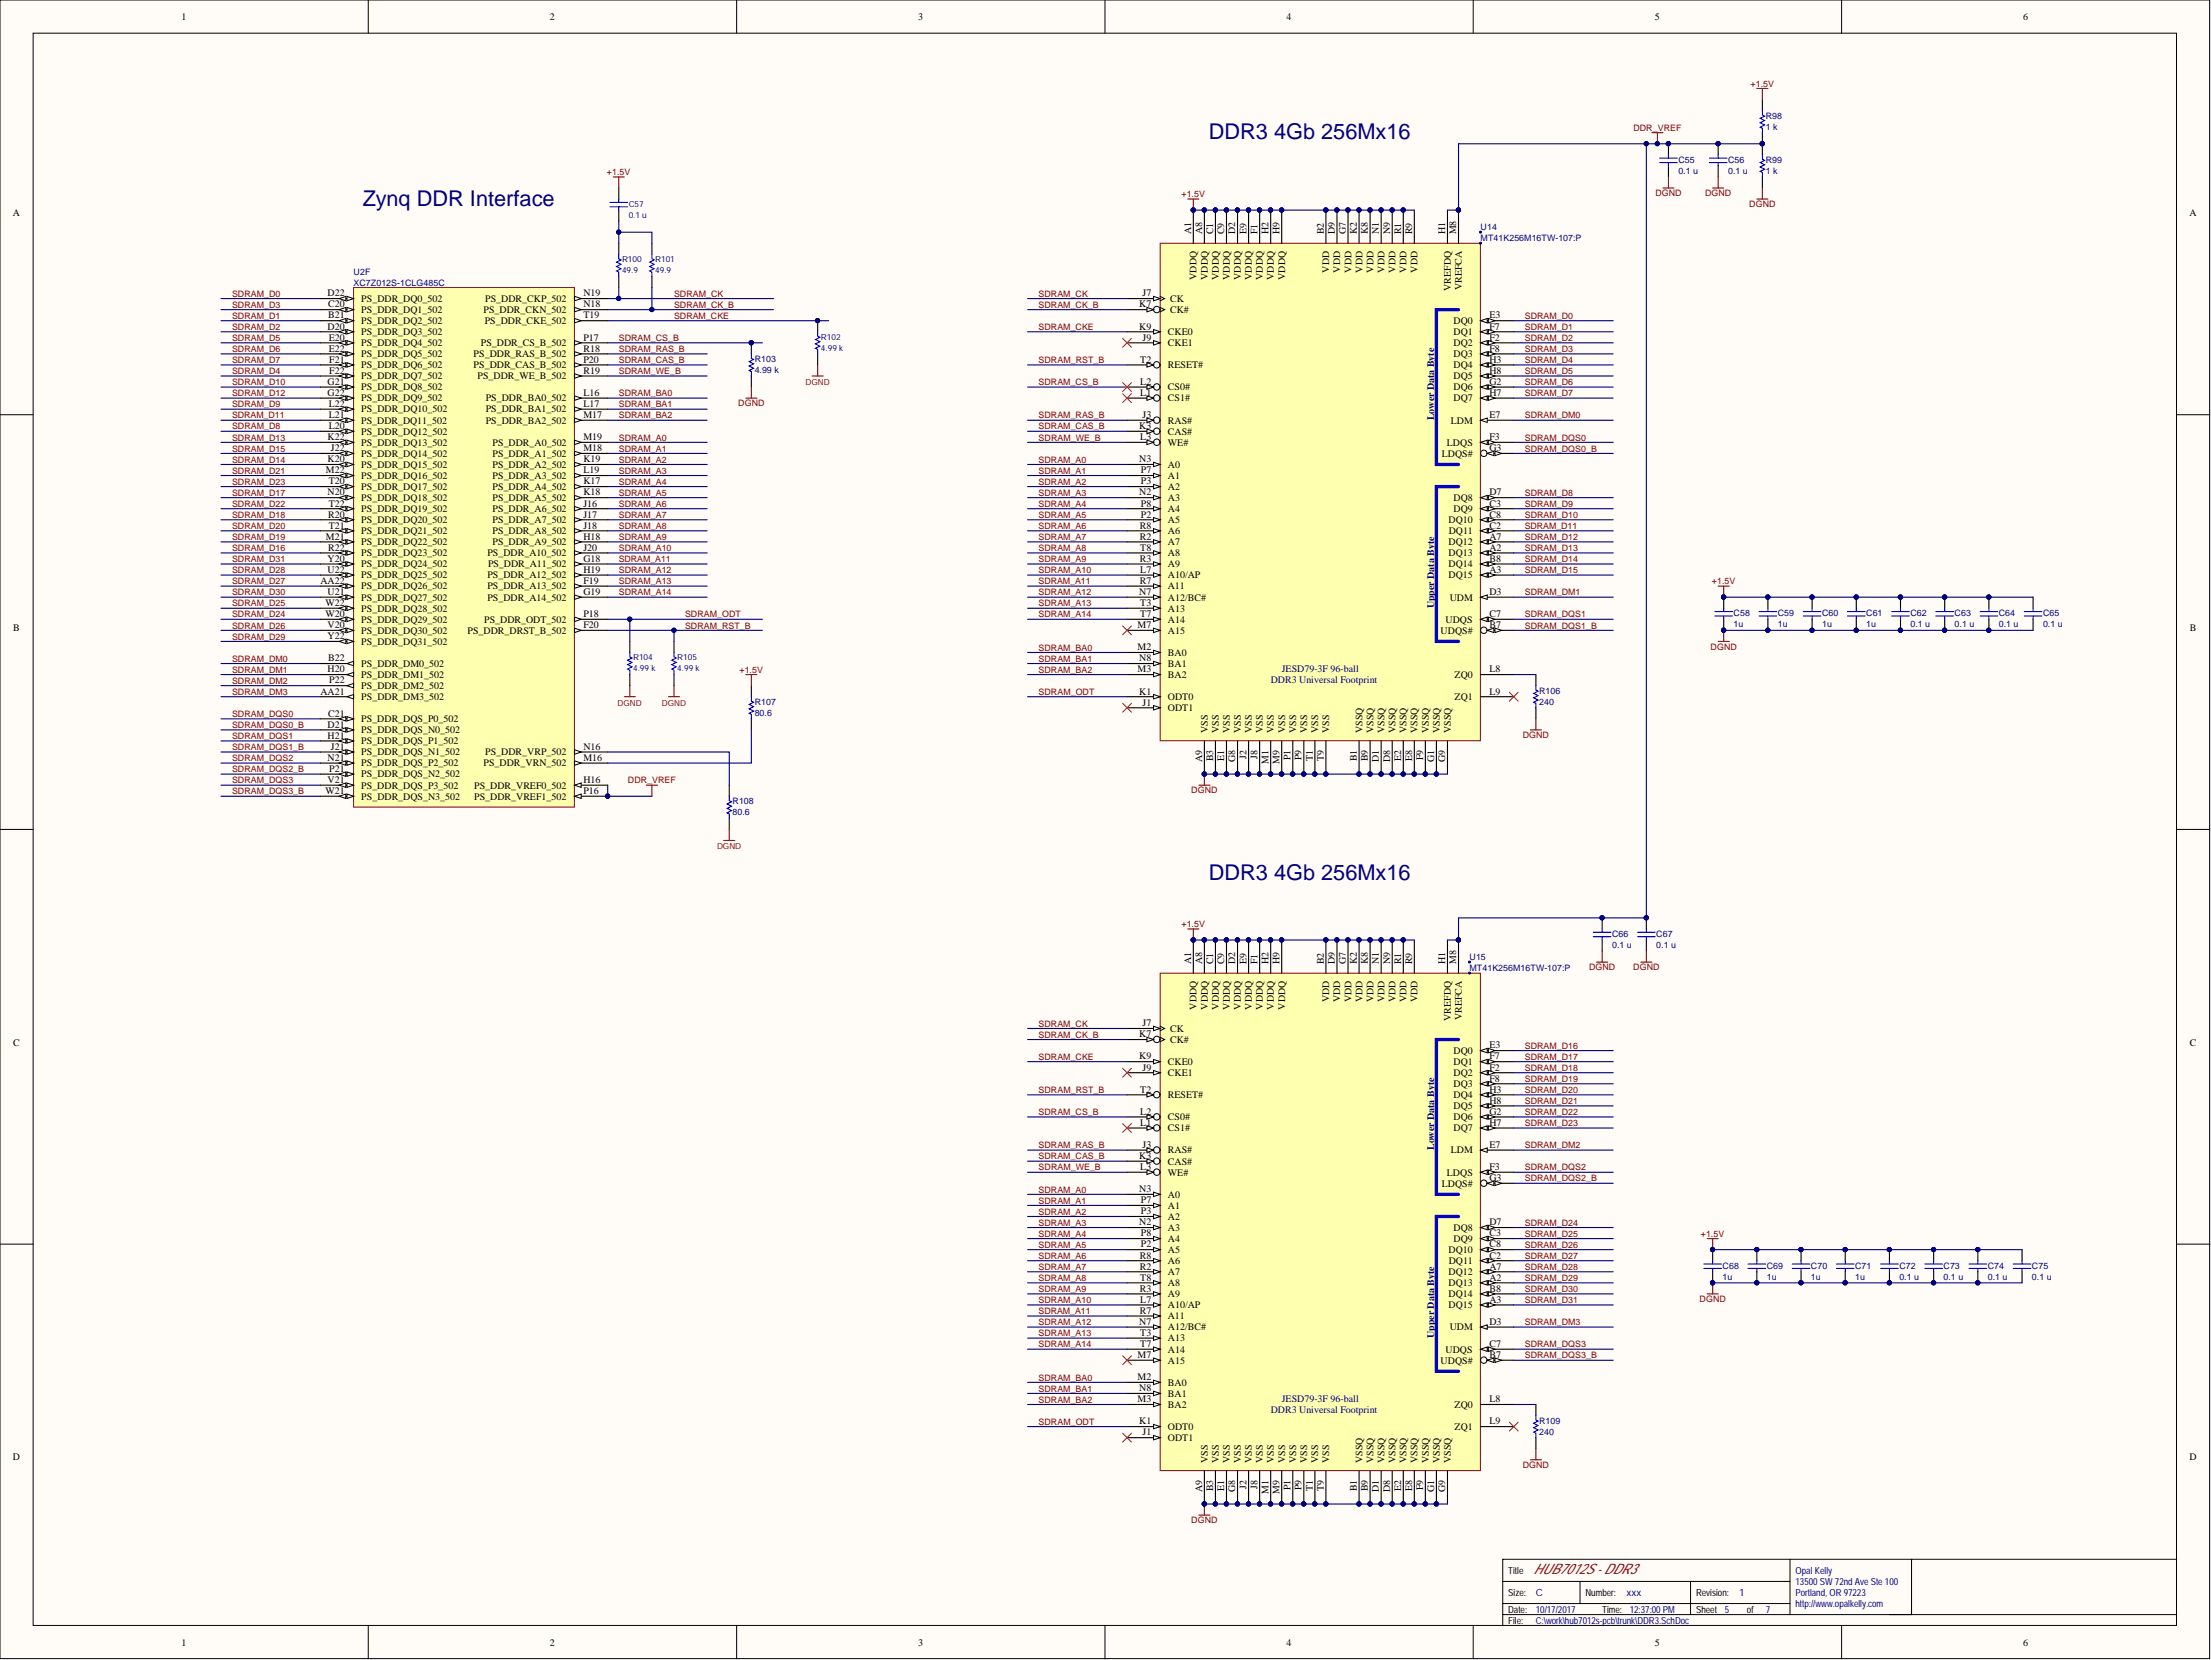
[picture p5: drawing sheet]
<svg xmlns="http://www.w3.org/2000/svg" width="508mm" height="381mm" viewBox="0 0 508 381" stroke-linecap="round" stroke-linejoin="round" font-family="sans-serif">
<defs><g id="words">
<g font-size="5" fill="#000080">
<text x="277.5" y="31.9">DDR3 4Gb 256Mx16</text>
<text x="83.3" y="47.2">Zynq DDR Interface</text>
<text x="277.5" y="202">DDR3 4Gb 256Mx16</text>
</g>
<text font-size="3.3" fill="#800000" x="352.1" y="361.2">HUB7012S - DDR3</text>
<g font-size="2.3">
<text x="41.7" y="4.6">1</text>
<text x="126.3" y="4.6">2</text>
<text x="210.8" y="4.6">3</text>
<text x="295.4" y="4.6">4</text>
<text x="380" y="4.6">5</text>
<text x="464.5" y="4.6">6</text>
<text x="3" y="49.6">A</text>
<text x="273.5" y="53.8" transform="rotate(-90 273.5 53.8)">A1</text>
<text x="276" y="53.8" transform="rotate(-90 276 53.8)">A8</text>
<text x="278.6" y="53.8" transform="rotate(-90 278.6 53.8)">C1</text>
<text x="281.1" y="53.8" transform="rotate(-90 281.1 53.8)">C9</text>
<text x="283.6" y="53.8" transform="rotate(-90 283.6 53.8)">D2</text>
<text x="286.2" y="53.8" transform="rotate(-90 286.2 53.8)">E9</text>
<text x="288.7" y="53.8" transform="rotate(-90 288.7 53.8)">F1</text>
<text x="291.2" y="53.8" transform="rotate(-90 291.2 53.8)">H2</text>
<text x="293.8" y="53.8" transform="rotate(-90 293.8 53.8)">H9</text>
<text x="303.9" y="53.8" transform="rotate(-90 303.9 53.8)">B2</text>
<text x="306.5" y="53.8" transform="rotate(-90 306.5 53.8)">D9</text>
<text x="309" y="53.8" transform="rotate(-90 309 53.8)">G7</text>
<text x="311.5" y="53.8" transform="rotate(-90 311.5 53.8)">K2</text>
<text x="314.1" y="53.8" transform="rotate(-90 314.1 53.8)">K8</text>
<text x="316.6" y="53.8" transform="rotate(-90 316.6 53.8)">N1</text>
<text x="319.1" y="53.8" transform="rotate(-90 319.1 53.8)">N9</text>
<text x="321.7" y="53.8" transform="rotate(-90 321.7 53.8)">R1</text>
<text x="324.2" y="53.8" transform="rotate(-90 324.2 53.8)">R9</text>
<text x="331.8" y="53.8" transform="rotate(-90 331.8 53.8)">H1</text>
<text x="334.4" y="53.8" transform="rotate(-90 334.4 53.8)">M8</text>
<text x="502.7" y="49.6">A</text>
<text x="274.8" y="64.3" transform="rotate(-90 274.8 64.3)">VDDQ</text>
<text x="277.3" y="64.3" transform="rotate(-90 277.3 64.3)">VDDQ</text>
<text x="279.8" y="64.3" transform="rotate(-90 279.8 64.3)">VDDQ</text>
<text x="282.4" y="64.3" transform="rotate(-90 282.4 64.3)">VDDQ</text>
<text x="284.9" y="64.3" transform="rotate(-90 284.9 64.3)">VDDQ</text>
<text x="287.4" y="64.3" transform="rotate(-90 287.4 64.3)">VDDQ</text>
<text x="290" y="64.3" transform="rotate(-90 290 64.3)">VDDQ</text>
<text x="292.5" y="64.3" transform="rotate(-90 292.5 64.3)">VDDQ</text>
<text x="295" y="64.3" transform="rotate(-90 295 64.3)">VDDQ</text>
<text x="305.2" y="62.6" transform="rotate(-90 305.2 62.6)">VDD</text>
<text x="307.7" y="62.6" transform="rotate(-90 307.7 62.6)">VDD</text>
<text x="310.3" y="62.6" transform="rotate(-90 310.3 62.6)">VDD</text>
<text x="312.8" y="62.6" transform="rotate(-90 312.8 62.6)">VDD</text>
<text x="315.3" y="62.6" transform="rotate(-90 315.3 62.6)">VDD</text>
<text x="317.9" y="62.6" transform="rotate(-90 317.9 62.6)">VDD</text>
<text x="320.4" y="62.6" transform="rotate(-90 320.4 62.6)">VDD</text>
<text x="323" y="62.6" transform="rotate(-90 323 62.6)">VDD</text>
<text x="325.5" y="62.6" transform="rotate(-90 325.5 62.6)">VDD</text>
<text x="75.2" y="68">D22</text>
<text x="75.3" y="70.6">C20</text>
<text x="83" y="71.8">PS_DDR_DQ1_502</text>
<text x="83" y="69.3">PS_DDR_DQ0_502</text>
<text x="111" y="71.8">PS_DDR_CKN_502</text>
<text x="111.4" y="69.3">PS_DDR_CKP_502</text>
<text x="134" y="70.6">N18</text>
<text x="134" y="68">N19</text>
<text x="261.6" y="70.6">K7</text>
<text x="262.3" y="68">J7</text>
<text x="268.7" y="69.3">CK</text>
<text x="268.7" y="71.8">CK#</text>
<text x="333.1" y="66.8" transform="rotate(-90 333.1 66.8)">VREFDQ</text>
<text x="335.6" y="66.7" transform="rotate(-90 335.6 66.7)">VREFCA</text>
<text x="75.2" y="75.6">D20</text>
<text x="75.3" y="73.1">B21</text>
<text x="83" y="76.9">PS_DDR_DQ3_502</text>
<text x="83" y="74.4">PS_DDR_DQ2_502</text>
<text x="111.3" y="74.4">PS_DDR_CKE_502</text>
<text x="134" y="73.1">T19</text>
<text x="261.6" y="75.6">K9</text>
<text x="268.2" y="76.9">CKE0</text>
<text x="333.7" y="74.4">DQ0</text>
<text x="333.7" y="76.9">DQ1</text>
<text x="342" y="73.1">E3</text>
<text x="342" y="75.6">F7</text>
<text x="75.5" y="80.7">E22</text>
<text x="75.5" y="78.2">E20</text>
<text x="75.6" y="83.3">F21</text>
<text x="83" y="82">PS_DDR_DQ5_502</text>
<text x="83" y="79.4">PS_DDR_DQ4_502</text>
<text x="108.8" y="82">PS_DDR_RAS_B_502</text>
<text x="110.4" y="79.4">PS_DDR_CS_B_502</text>
<text x="134" y="83.3">P20</text>
<text x="134" y="80.7">R18</text>
<text x="134" y="78.2">P17</text>
<text x="261.8" y="83.3">T2</text>
<text x="262.3" y="78.2">J9</text>
<text x="268.2" y="79.4">CKE1</text>
<text x="333.7" y="79.4">DQ2</text>
<text x="333.7" y="82">DQ3</text>
<text x="342" y="78.2">F2</text>
<text x="342" y="80.7">F8</text>
<text x="342" y="83.3">H3</text>
<text x="75.2" y="88.3">G21</text>
<text x="75.6" y="85.8">F22</text>
<text x="83" y="89.6">PS_DDR_DQ8_502</text>
<text x="83" y="87.1">PS_DDR_DQ7_502</text>
<text x="83" y="84.5">PS_DDR_DQ6_502</text>
<text x="108.8" y="84.5">PS_DDR_CAS_B_502</text>
<text x="109.6" y="87.1">PS_DDR_WE_B_502</text>
<text x="134" y="85.8">R19</text>
<text x="261.8" y="88.3">L2</text>
<text x="268.2" y="89.6">CS0#</text>
<text x="268.2" y="84.5">RESET#</text>
<text x="333.7" y="89.6">DQ6</text>
<text x="333.7" y="84.5">DQ4</text>
<text x="333.7" y="87.1">DQ5</text>
<text x="342" y="88.3">G2</text>
<text x="342" y="85.8">H8</text>
<text x="75.2" y="90.9">G22</text>
<text x="75.5" y="95.9">L21</text>
<text x="75.5" y="93.4">L22</text>
<text x="83" y="94.7">PS_DDR_DQ10_502</text>
<text x="83" y="92.1">PS_DDR_DQ9_502</text>
<text x="111.5" y="92.1">PS_DDR_BA0_502</text>
<text x="111.5" y="94.7">PS_DDR_BA1_502</text>
<text x="134" y="90.9">L16</text>
<text x="134" y="93.4">L17</text>
<text x="134" y="95.9">M17</text>
<text x="261.8" y="90.9">L1</text>
<text x="262.3" y="95.9">J3</text>
<text x="268.2" y="92.1">CS1#</text>
<text x="333.7" y="92.1">DQ7</text>
<text x="342" y="95.9">E7</text>
<text x="342" y="90.9">H7</text>
<text x="75.2" y="101">K22</text>
<text x="75.5" y="98.5">L20</text>
<text x="83" y="99.8">PS_DDR_DQ12_502</text>
<text x="83" y="97.2">PS_DDR_DQ11_502</text>
<text x="111.5" y="97.2">PS_DDR_BA2_502</text>
<text x="134" y="101">M19</text>
<text x="261.6" y="98.5">K3</text>
<text x="261.8" y="101">L3</text>
<text x="268.2" y="97.2">RAS#</text>
<text x="268.2" y="99.8">CAS#</text>
<text x="333.1" y="97.2">LDM</text>
<text x="342" y="101">F3</text>
<text x="75.2" y="106.1">K20</text>
<text x="76" y="103.6">J22</text>
<text x="83" y="107.4">PS_DDR_DQ15_502</text>
<text x="83" y="104.8">PS_DDR_DQ14_502</text>
<text x="83" y="102.3">PS_DDR_DQ13_502</text>
<text x="113.1" y="107.4">PS_DDR_A2_502</text>
<text x="113.1" y="104.8">PS_DDR_A1_502</text>
<text x="113.1" y="102.3">PS_DDR_A0_502</text>
<text x="134" y="106.1">K19</text>
<text x="134" y="103.6">M18</text>
<text x="261.6" y="106.1">N3</text>
<text x="268.2" y="102.3">WE#</text>
<text x="268.2" y="107.4">A0</text>
<text x="331" y="104.8">LDQS#</text>
<text x="332.2" y="102.3">LDQS</text>
<text x="342" y="103.6">G3</text>
<text x="74.8" y="108.6">M22</text>
<text x="75.2" y="113.7">N20</text>
<text x="75.5" y="111.2">T20</text>
<text x="83" y="112.4">PS_DDR_DQ17_502</text>
<text x="83" y="109.9">PS_DDR_DQ16_502</text>
<text x="113.1" y="112.4">PS_DDR_A4_502</text>
<text x="113.1" y="109.9">PS_DDR_A3_502</text>
<text x="134" y="113.7">K18</text>
<text x="134" y="111.2">K17</text>
<text x="134" y="108.6">L19</text>
<text x="261.6" y="113.7">N2</text>
<text x="261.9" y="111.2">P3</text>
<text x="261.9" y="108.6">P7</text>
<text x="268.2" y="112.4">A2</text>
<text x="268.2" y="109.9">A1</text>
<text x="342" y="113.7">D7</text>
<text x="75.3" y="118.8">R20</text>
<text x="75.5" y="116.3">T22</text>
<text x="83" y="117.5">PS_DDR_DQ19_502</text>
<text x="83" y="115">PS_DDR_DQ18_502</text>
<text x="113.1" y="117.5">PS_DDR_A6_502</text>
<text x="113.1" y="115">PS_DDR_A5_502</text>
<text x="134" y="118.8">J17</text>
<text x="134" y="116.3">J16</text>
<text x="261.9" y="118.8">P2</text>
<text x="261.9" y="116.3">P8</text>
<text x="268.2" y="115">A3</text>
<text x="268.2" y="117.5">A4</text>
<text x="333.7" y="117.5">DQ9</text>
<text x="333.7" y="115">DQ8</text>
<text x="342" y="116.3">C3</text>
<text x="342" y="118.8">C8</text>
<text x="74.8" y="123.9">M21</text>
<text x="75.5" y="121.3">T21</text>
<text x="83" y="125.1">PS_DDR_DQ22_502</text>
<text x="83" y="122.6">PS_DDR_DQ21_502</text>
<text x="83" y="120.1">PS_DDR_DQ20_502</text>
<text x="113.1" y="125.1">PS_DDR_A9_502</text>
<text x="113.1" y="122.6">PS_DDR_A8_502</text>
<text x="113.1" y="120.1">PS_DDR_A7_502</text>
<text x="134" y="123.9">H18</text>
<text x="134" y="121.3">J18</text>
<text x="261.7" y="123.9">R2</text>
<text x="261.7" y="121.3">R8</text>
<text x="268.2" y="120.1">A5</text>
<text x="268.2" y="125.1">A7</text>
<text x="268.2" y="122.6">A6</text>
<text x="332.6" y="125.1">DQ12</text>
<text x="332.6" y="120.1">DQ10</text>
<text x="332.7" y="122.6">DQ11</text>
<text x="342" y="123.9">A7</text>
<text x="342" y="121.3">C2</text>
<text x="75.2" y="131.5">U22</text>
<text x="75.2" y="128.9">Y20</text>
<text x="75.3" y="126.4">R22</text>
<text x="83" y="130.2">PS_DDR_DQ24_502</text>
<text x="83" y="127.7">PS_DDR_DQ23_502</text>
<text x="111.9" y="127.7">PS_DDR_A10_502</text>
<text x="112" y="130.2">PS_DDR_A11_502</text>
<text x="134" y="131.5">H19</text>
<text x="134" y="128.9">G18</text>
<text x="134" y="126.4">J20</text>
<text x="261.7" y="128.9">R3</text>
<text x="261.8" y="131.5">L7</text>
<text x="261.8" y="126.4">T8</text>
<text x="268.2" y="130.2">A9</text>
<text x="268.2" y="127.7">A8</text>
<text x="332.6" y="127.7">DQ13</text>
<text x="332.6" y="130.2">DQ14</text>
<text x="342" y="126.4">A2</text>
<text x="342" y="131.5">A3</text>
<text x="342" y="128.9">B8</text>
<text x="73.6" y="134">AA22</text>
<text x="75.2" y="136.6">U21</text>
<text x="83" y="137.8">PS_DDR_DQ27_502</text>
<text x="83" y="135.3">PS_DDR_DQ26_502</text>
<text x="83" y="132.7">PS_DDR_DQ25_502</text>
<text x="111.9" y="137.8">PS_DDR_A14_502</text>
<text x="111.9" y="135.3">PS_DDR_A13_502</text>
<text x="111.9" y="132.7">PS_DDR_A12_502</text>
<text x="134" y="136.6">G19</text>
<text x="134" y="134">F19</text>
<text x="261.6" y="136.6">N7</text>
<text x="261.7" y="134">R7</text>
<text x="268.2" y="132.7">A10/AP</text>
<text x="268.2" y="137.8">A12/BC#</text>
<text x="268.2" y="135.3">A11</text>
<text x="332.6" y="132.7">DQ15</text>
<text x="332.8" y="137.8">UDM</text>
<text x="342" y="136.6">D3</text>
<text x="74.7" y="141.6">W20</text>
<text x="74.7" y="139.1">W22</text>
<text x="83" y="142.9">PS_DDR_DQ29_502</text>
<text x="83" y="140.4">PS_DDR_DQ28_502</text>
<text x="111.2" y="142.9">PS_DDR_ODT_502</text>
<text x="134" y="141.6">P18</text>
<text x="261.8" y="139.1">T3</text>
<text x="261.8" y="141.6">T7</text>
<text x="268.2" y="140.4">A13</text>
<text x="268.2" y="142.9">A14</text>
<text x="331.9" y="142.9">UDQS</text>
<text x="342" y="141.6">C7</text>
<text x="3" y="144.8">B</text>
<text x="75.2" y="146.7">Y22</text>
<text x="75.2" y="144.2">V20</text>
<text x="83" y="148">PS_DDR_DQ31_502</text>
<text x="83" y="145.4">PS_DDR_DQ30_502</text>
<text x="107.4" y="145.4">PS_DDR_DRST_B_502</text>
<text x="134" y="144.2">F20</text>
<text x="261.2" y="149.2">M2</text>
<text x="261.2" y="144.2">M7</text>
<text x="268.2" y="145.4">A15</text>
<text x="330.8" y="145.4">UDQS#</text>
<text x="342" y="144.2">B7</text>
<text x="502.8" y="144.8">B</text>
<text x="75.2" y="154.3">H20</text>
<text x="75.3" y="151.8">B22</text>
<text x="83" y="155.6">PS_DDR_DM1_502</text>
<text x="83" y="153.1">PS_DDR_DM0_502</text>
<text x="261.2" y="154.3">M3</text>
<text x="261.6" y="151.8">N8</text>
<text x="268.2" y="150.5">BA0</text>
<text x="268.2" y="155.6">BA2</text>
<text x="268.2" y="153.1">BA1</text>
<text x="334" y="155.6">ZQ0</text>
<text x="342" y="154.3">L8</text>
<text x="73.6" y="159.4">AA21</text>
<text x="75.6" y="156.9">P22</text>
<text x="83" y="160.7">PS_DDR_DM3_502</text>
<text x="83" y="158.1">PS_DDR_DM2_502</text>
<text x="261.6" y="159.4">K1</text>
<text x="262.3" y="161.9">J1</text>
<text x="268.2" y="160.7">ODT0</text>
<text x="334" y="160.7">ZQ1</text>
<text x="342" y="159.4">L9</text>
<text x="75.2" y="167">D21</text>
<text x="75.3" y="164.5">C21</text>
<text x="83" y="165.7">PS_DDR_DQS_P0_502</text>
<text x="268.2" y="163.2">ODT1</text>
<text x="75.2" y="169.6">H21</text>
<text x="76" y="172.1">J21</text>
<text x="83" y="173.4">PS_DDR_DQS_N1_502</text>
<text x="83" y="168.3">PS_DDR_DQS_N0_502</text>
<text x="83" y="170.8">PS_DDR_DQS_P1_502</text>
<text x="111.4" y="173.4">PS_DDR_VRP_502</text>
<text x="134" y="172.1">N16</text>
<text x="277.3" y="168.3" transform="rotate(-90 277.3 168.3)">VSS</text>
<text x="279.8" y="168.3" transform="rotate(-90 279.8 168.3)">VSS</text>
<text x="282.4" y="168.3" transform="rotate(-90 282.4 168.3)">VSS</text>
<text x="284.9" y="168.3" transform="rotate(-90 284.9 168.3)">VSS</text>
<text x="287.4" y="168.3" transform="rotate(-90 287.4 168.3)">VSS</text>
<text x="290" y="168.3" transform="rotate(-90 290 168.3)">VSS</text>
<text x="292.5" y="168.3" transform="rotate(-90 292.5 168.3)">VSS</text>
<text x="295" y="168.3" transform="rotate(-90 295 168.3)">VSS</text>
<text x="297.6" y="168.3" transform="rotate(-90 297.6 168.3)">VSS</text>
<text x="300.1" y="168.3" transform="rotate(-90 300.1 168.3)">VSS</text>
<text x="302.7" y="168.3" transform="rotate(-90 302.7 168.3)">VSS</text>
<text x="305.2" y="168.3" transform="rotate(-90 305.2 168.3)">VSS</text>
<text x="312.8" y="168.3" transform="rotate(-90 312.8 168.3)">VSSQ</text>
<text x="315.3" y="168.3" transform="rotate(-90 315.3 168.3)">VSSQ</text>
<text x="317.9" y="168.3" transform="rotate(-90 317.9 168.3)">VSSQ</text>
<text x="320.4" y="168.3" transform="rotate(-90 320.4 168.3)">VSSQ</text>
<text x="323" y="168.3" transform="rotate(-90 323 168.3)">VSSQ</text>
<text x="325.5" y="168.3" transform="rotate(-90 325.5 168.3)">VSSQ</text>
<text x="328" y="168.3" transform="rotate(-90 328 168.3)">VSSQ</text>
<text x="330.6" y="168.3" transform="rotate(-90 330.6 168.3)">VSSQ</text>
<text x="333.1" y="168.3" transform="rotate(-90 333.1 168.3)">VSSQ</text>
<text x="75.2" y="179.7">V21</text>
<text x="75.2" y="174.6">N21</text>
<text x="75.6" y="177.2">P21</text>
<text x="83" y="178.4">PS_DDR_DQS_N2_502</text>
<text x="83" y="175.9">PS_DDR_DQS_P2_502</text>
<text x="111" y="175.9">PS_DDR_VRN_502</text>
<text x="134" y="179.7">H16</text>
<text x="134" y="174.6">M16</text>
<text x="276" y="174.9" transform="rotate(-90 276 174.9)">A9</text>
<text x="278.6" y="174.8" transform="rotate(-90 278.6 174.8)">B3</text>
<text x="281.1" y="174.6" transform="rotate(-90 281.1 174.6)">E1</text>
<text x="283.6" y="174.9" transform="rotate(-90 283.6 174.9)">G8</text>
<text x="286.2" y="174.1" transform="rotate(-90 286.2 174.1)">J2</text>
<text x="288.7" y="174.1" transform="rotate(-90 288.7 174.1)">J8</text>
<text x="291.2" y="175.3" transform="rotate(-90 291.2 175.3)">M1</text>
<text x="293.8" y="175.3" transform="rotate(-90 293.8 175.3)">M9</text>
<text x="296.3" y="174.5" transform="rotate(-90 296.3 174.5)">P1</text>
<text x="298.9" y="174.5" transform="rotate(-90 298.9 174.5)">P9</text>
<text x="301.4" y="174.6" transform="rotate(-90 301.4 174.6)">T1</text>
<text x="303.9" y="174.6" transform="rotate(-90 303.9 174.6)">T9</text>
<text x="311.5" y="174.8" transform="rotate(-90 311.5 174.8)">B1</text>
<text x="314.1" y="174.8" transform="rotate(-90 314.1 174.8)">B9</text>
<text x="316.6" y="174.9" transform="rotate(-90 316.6 174.9)">D1</text>
<text x="319.1" y="174.9" transform="rotate(-90 319.1 174.9)">D8</text>
<text x="321.7" y="174.6" transform="rotate(-90 321.7 174.6)">E2</text>
<text x="324.2" y="174.6" transform="rotate(-90 324.2 174.6)">E8</text>
<text x="326.8" y="174.5" transform="rotate(-90 326.8 174.5)">F9</text>
<text x="329.3" y="174.9" transform="rotate(-90 329.3 174.9)">G1</text>
<text x="331.8" y="174.9" transform="rotate(-90 331.8 174.9)">G9</text>
<text x="74.7" y="182.2">W21</text>
<text x="83" y="183.5">PS_DDR_DQS_N3_502</text>
<text x="83" y="181">PS_DDR_DQS_P3_502</text>
<text x="108.9" y="183.5">PS_DDR_VREF1_502</text>
<text x="108.9" y="181">PS_DDR_VREF0_502</text>
<text x="134" y="182.2">P16</text>
<text x="273.5" y="221.3" transform="rotate(-90 273.5 221.3)">A1</text>
<text x="276" y="221.3" transform="rotate(-90 276 221.3)">A8</text>
<text x="278.6" y="221.3" transform="rotate(-90 278.6 221.3)">C1</text>
<text x="281.1" y="221.3" transform="rotate(-90 281.1 221.3)">C9</text>
<text x="283.6" y="221.3" transform="rotate(-90 283.6 221.3)">D2</text>
<text x="286.2" y="221.3" transform="rotate(-90 286.2 221.3)">E9</text>
<text x="288.7" y="221.3" transform="rotate(-90 288.7 221.3)">F1</text>
<text x="291.2" y="221.3" transform="rotate(-90 291.2 221.3)">H2</text>
<text x="293.8" y="221.3" transform="rotate(-90 293.8 221.3)">H9</text>
<text x="303.9" y="221.3" transform="rotate(-90 303.9 221.3)">B2</text>
<text x="306.5" y="221.3" transform="rotate(-90 306.5 221.3)">D9</text>
<text x="309" y="221.3" transform="rotate(-90 309 221.3)">G7</text>
<text x="311.5" y="221.3" transform="rotate(-90 311.5 221.3)">K2</text>
<text x="314.1" y="221.3" transform="rotate(-90 314.1 221.3)">K8</text>
<text x="316.6" y="221.3" transform="rotate(-90 316.6 221.3)">N1</text>
<text x="319.1" y="221.3" transform="rotate(-90 319.1 221.3)">N9</text>
<text x="321.7" y="221.3" transform="rotate(-90 321.7 221.3)">R1</text>
<text x="324.2" y="221.3" transform="rotate(-90 324.2 221.3)">R9</text>
<text x="331.8" y="221.3" transform="rotate(-90 331.8 221.3)">H1</text>
<text x="334.4" y="221.3" transform="rotate(-90 334.4 221.3)">M8</text>
<text x="274.8" y="231.8" transform="rotate(-90 274.8 231.8)">VDDQ</text>
<text x="277.3" y="231.8" transform="rotate(-90 277.3 231.8)">VDDQ</text>
<text x="279.8" y="231.8" transform="rotate(-90 279.8 231.8)">VDDQ</text>
<text x="282.4" y="231.8" transform="rotate(-90 282.4 231.8)">VDDQ</text>
<text x="284.9" y="231.8" transform="rotate(-90 284.9 231.8)">VDDQ</text>
<text x="287.4" y="231.8" transform="rotate(-90 287.4 231.8)">VDDQ</text>
<text x="290" y="231.8" transform="rotate(-90 290 231.8)">VDDQ</text>
<text x="292.5" y="231.8" transform="rotate(-90 292.5 231.8)">VDDQ</text>
<text x="295" y="231.8" transform="rotate(-90 295 231.8)">VDDQ</text>
<text x="305.2" y="230.1" transform="rotate(-90 305.2 230.1)">VDD</text>
<text x="307.7" y="230.1" transform="rotate(-90 307.7 230.1)">VDD</text>
<text x="310.3" y="230.1" transform="rotate(-90 310.3 230.1)">VDD</text>
<text x="312.8" y="230.1" transform="rotate(-90 312.8 230.1)">VDD</text>
<text x="315.3" y="230.1" transform="rotate(-90 315.3 230.1)">VDD</text>
<text x="317.9" y="230.1" transform="rotate(-90 317.9 230.1)">VDD</text>
<text x="320.4" y="230.1" transform="rotate(-90 320.4 230.1)">VDD</text>
<text x="323" y="230.1" transform="rotate(-90 323 230.1)">VDD</text>
<text x="325.5" y="230.1" transform="rotate(-90 325.5 230.1)">VDD</text>
<text x="3" y="240">C</text>
<text x="261.6" y="238.1">K7</text>
<text x="262.3" y="235.5">J7</text>
<text x="268.7" y="236.8">CK</text>
<text x="268.7" y="239.4">CK#</text>
<text x="333.1" y="234.3" transform="rotate(-90 333.1 234.3)">VREFDQ</text>
<text x="335.6" y="234.2" transform="rotate(-90 335.6 234.2)">VREFCA</text>
<text x="502.8" y="240">C</text>
<text x="261.6" y="243.2">K9</text>
<text x="262.3" y="245.7">J9</text>
<text x="268.2" y="244.4">CKE0</text>
<text x="333.7" y="241.9">DQ0</text>
<text x="333.7" y="244.4">DQ1</text>
<text x="342" y="240.6">E3</text>
<text x="342" y="245.7">F2</text>
<text x="342" y="243.2">F7</text>
<text x="261.8" y="250.8">T2</text>
<text x="268.2" y="247">CKE1</text>
<text x="333.7" y="247">DQ2</text>
<text x="333.7" y="249.5">DQ3</text>
<text x="342" y="248.2">F8</text>
<text x="342" y="250.8">H3</text>
<text x="261.8" y="255.9">L2</text>
<text x="268.2" y="257.1">CS0#</text>
<text x="268.2" y="252">RESET#</text>
<text x="333.7" y="257.1">DQ6</text>
<text x="333.7" y="252">DQ4</text>
<text x="333.7" y="254.6">DQ5</text>
<text x="342" y="255.9">G2</text>
<text x="342" y="253.3">H8</text>
<text x="261.8" y="258.4">L1</text>
<text x="262.3" y="263.5">J3</text>
<text x="268.2" y="259.7">CS1#</text>
<text x="333.7" y="259.7">DQ7</text>
<text x="342" y="263.5">E7</text>
<text x="342" y="258.4">H7</text>
<text x="261.6" y="266">K3</text>
<text x="261.8" y="268.5">L3</text>
<text x="268.2" y="264.7">RAS#</text>
<text x="268.2" y="267.3">CAS#</text>
<text x="268.2" y="269.8">WE#</text>
<text x="332.2" y="269.8">LDQS</text>
<text x="333.1" y="264.7">LDM</text>
<text x="342" y="268.5">F3</text>
<text x="261.6" y="273.6">N3</text>
<text x="268.2" y="274.9">A0</text>
<text x="331" y="272.4">LDQS#</text>
<text x="342" y="271.1">G3</text>
<text x="261.6" y="281.2">N2</text>
<text x="261.9" y="278.7">P3</text>
<text x="261.9" y="276.2">P7</text>
<text x="268.2" y="280">A2</text>
<text x="268.2" y="277.4">A1</text>
<text x="342" y="281.2">D7</text>
<text x="261.9" y="286.3">P2</text>
<text x="261.9" y="283.8">P8</text>
<text x="268.2" y="282.5">A3</text>
<text x="268.2" y="287.6">A5</text>
<text x="268.2" y="285">A4</text>
<text x="332.6" y="287.6">DQ10</text>
<text x="333.7" y="285">DQ9</text>
<text x="333.7" y="282.5">DQ8</text>
<text x="342" y="283.8">C3</text>
<text x="342" y="286.3">C8</text>
<text x="261.7" y="291.4">R2</text>
<text x="261.7" y="288.9">R8</text>
<text x="261.8" y="293.9">T8</text>
<text x="268.2" y="292.7">A7</text>
<text x="268.2" y="290.1">A6</text>
<text x="332.6" y="292.7">DQ12</text>
<text x="332.7" y="290.1">DQ11</text>
<text x="342" y="293.9">A2</text>
<text x="342" y="291.4">A7</text>
<text x="342" y="288.9">C2</text>
<text x="261.7" y="296.5">R3</text>
<text x="261.8" y="299">L7</text>
<text x="268.2" y="297.7">A9</text>
<text x="268.2" y="295.2">A8</text>
<text x="332.6" y="295.2">DQ13</text>
<text x="332.6" y="297.7">DQ14</text>
<text x="342" y="299">A3</text>
<text x="342" y="296.5">B8</text>
<text x="261.6" y="304.1">N7</text>
<text x="261.7" y="301.5">R7</text>
<text x="268.2" y="300.3">A10/AP</text>
<text x="268.2" y="305.3">A12/BC#</text>
<text x="268.2" y="302.8">A11</text>
<text x="332.6" y="300.3">DQ15</text>
<text x="332.8" y="305.3">UDM</text>
<text x="342" y="304.1">D3</text>
<text x="261.2" y="311.7">M7</text>
<text x="261.8" y="306.6">T3</text>
<text x="261.8" y="309.2">T7</text>
<text x="268.2" y="307.9">A13</text>
<text x="268.2" y="310.4">A14</text>
<text x="331.9" y="310.4">UDQS</text>
<text x="342" y="311.7">B7</text>
<text x="342" y="309.2">C7</text>
<text x="261.2" y="316.8">M2</text>
<text x="268.2" y="313">A15</text>
<text x="330.8" y="313">UDQS#</text>
<text x="261.2" y="321.8">M3</text>
<text x="261.6" y="319.3">N8</text>
<text x="268.2" y="318">BA0</text>
<text x="268.2" y="323.1">BA2</text>
<text x="268.2" y="320.6">BA1</text>
<text x="334" y="323.1">ZQ0</text>
<text x="342" y="321.8">L8</text>
<text x="261.6" y="326.9">K1</text>
<text x="262.3" y="329.5">J1</text>
<text x="268.2" y="328.2">ODT0</text>
<text x="334" y="328.2">ZQ1</text>
<text x="342" y="326.9">L9</text>
<text x="3" y="335.2">D</text>
<text x="268.2" y="330.7">ODT1</text>
<text x="277.3" y="335.8" transform="rotate(-90 277.3 335.8)">VSS</text>
<text x="279.8" y="335.8" transform="rotate(-90 279.8 335.8)">VSS</text>
<text x="282.4" y="335.8" transform="rotate(-90 282.4 335.8)">VSS</text>
<text x="284.9" y="335.8" transform="rotate(-90 284.9 335.8)">VSS</text>
<text x="287.4" y="335.8" transform="rotate(-90 287.4 335.8)">VSS</text>
<text x="290" y="335.8" transform="rotate(-90 290 335.8)">VSS</text>
<text x="292.5" y="335.8" transform="rotate(-90 292.5 335.8)">VSS</text>
<text x="295" y="335.8" transform="rotate(-90 295 335.8)">VSS</text>
<text x="297.6" y="335.8" transform="rotate(-90 297.6 335.8)">VSS</text>
<text x="300.1" y="335.8" transform="rotate(-90 300.1 335.8)">VSS</text>
<text x="302.7" y="335.8" transform="rotate(-90 302.7 335.8)">VSS</text>
<text x="305.2" y="335.8" transform="rotate(-90 305.2 335.8)">VSS</text>
<text x="312.8" y="335.8" transform="rotate(-90 312.8 335.8)">VSSQ</text>
<text x="315.3" y="335.8" transform="rotate(-90 315.3 335.8)">VSSQ</text>
<text x="317.9" y="335.8" transform="rotate(-90 317.9 335.8)">VSSQ</text>
<text x="320.4" y="335.8" transform="rotate(-90 320.4 335.8)">VSSQ</text>
<text x="323" y="335.8" transform="rotate(-90 323 335.8)">VSSQ</text>
<text x="325.5" y="335.8" transform="rotate(-90 325.5 335.8)">VSSQ</text>
<text x="328" y="335.8" transform="rotate(-90 328 335.8)">VSSQ</text>
<text x="330.6" y="335.8" transform="rotate(-90 330.6 335.8)">VSSQ</text>
<text x="333.1" y="335.8" transform="rotate(-90 333.1 335.8)">VSSQ</text>
<text x="502.7" y="335.2">D</text>
<text x="286.2" y="341.6" transform="rotate(-90 286.2 341.6)">J2</text>
<text x="288.7" y="341.6" transform="rotate(-90 288.7 341.6)">J8</text>
<text x="276" y="342.4" transform="rotate(-90 276 342.4)">A9</text>
<text x="278.6" y="342.3" transform="rotate(-90 278.6 342.3)">B3</text>
<text x="281.1" y="342.2" transform="rotate(-90 281.1 342.2)">E1</text>
<text x="283.6" y="342.4" transform="rotate(-90 283.6 342.4)">G8</text>
<text x="291.2" y="342.8" transform="rotate(-90 291.2 342.8)">M1</text>
<text x="293.8" y="342.8" transform="rotate(-90 293.8 342.8)">M9</text>
<text x="296.3" y="342" transform="rotate(-90 296.3 342)">P1</text>
<text x="298.9" y="342" transform="rotate(-90 298.9 342)">P9</text>
<text x="301.4" y="342.2" transform="rotate(-90 301.4 342.2)">T1</text>
<text x="303.9" y="342.2" transform="rotate(-90 303.9 342.2)">T9</text>
<text x="311.5" y="342.3" transform="rotate(-90 311.5 342.3)">B1</text>
<text x="314.1" y="342.3" transform="rotate(-90 314.1 342.3)">B9</text>
<text x="316.6" y="342.4" transform="rotate(-90 316.6 342.4)">D1</text>
<text x="319.1" y="342.4" transform="rotate(-90 319.1 342.4)">D8</text>
<text x="321.7" y="342.2" transform="rotate(-90 321.7 342.2)">E2</text>
<text x="324.2" y="342.2" transform="rotate(-90 324.2 342.2)">E8</text>
<text x="326.8" y="342" transform="rotate(-90 326.8 342)">F9</text>
<text x="329.3" y="342.4" transform="rotate(-90 329.3 342.4)">G1</text>
<text x="331.8" y="342.4" transform="rotate(-90 331.8 342.4)">G9</text>
<text x="41.7" y="377.7">1</text>
<text x="126.3" y="377.7">2</text>
<text x="210.8" y="377.7">3</text>
<text x="295.4" y="377.7">4</text>
<text x="380" y="377.7">5</text>
<text x="464.5" y="377.7">6</text>
</g>
<g font-size="2.3" fill="#000080">
<text x="329.3" y="96.5" transform="rotate(-90 329.3 96.5)">Lower Data Byte</text>
<text x="329.3" y="139.6" transform="rotate(-90 329.3 139.6)">Upper Data Byte</text>
<text x="294.3" y="154.3">JESD79-3F 96-ball</text>
<text x="291.7" y="156.9">DDR3 Universal Footprint</text>
<text x="329.3" y="264" transform="rotate(-90 329.3 264)">Lower Data Byte</text>
<text x="329.3" y="307.1" transform="rotate(-90 329.3 307.1)">Upper Data Byte</text>
<text x="294.3" y="321.8">JESD79-3F 96-ball</text>
<text x="291.7" y="324.4">DDR3 Universal Footprint</text>
<text x="352.6" y="366.4">C</text>
<text x="373.4" y="366.4">xxx</text>
<text x="399.3" y="366.4">1</text>
</g>
<g font-size="2.2">
<text x="346.3" y="361.2">Title</text>
<text x="346.3" y="366.3">Size:</text>
<text x="346.3" y="370.1">Date:</text>
<text x="364.1" y="366.3">Number:</text>
<text x="367.9" y="370.1">Time:</text>
<text x="389.4" y="366.3">Revision:</text>
<text x="389.4" y="370.1">Sheet 5</text>
<text x="401.1" y="370.1">of</text>
<text x="346.3" y="372.7">File:</text>
</g>
<g font-size="2.2" fill="#000080">
<text x="412.3" y="361.2">Opal Kelly</text>
<text x="412.3" y="363.8">13500 SW 72nd Ave Ste 100</text>
<text x="352.6" y="370.1">10/17/2017</text>
<text x="374.2" y="370.1">12:37:00 PM</text>
<text x="405.4" y="370.1">7</text>
<text x="412.3" y="366.3">Portland, OR 97223</text>
<text x="412.3" y="368.8">http://www.opalkelly.com</text>
<text x="352.6" y="372.7">C:\work\hub7012s-pcb\trunk\DDR3.SchDoc</text>
</g>
<g font-size="2" fill="#800000">
<text x="401.9" y="19.9">+1.5V</text>
<text x="375" y="30">DDR_VREF</text>
<text x="139.4" y="40.2">+1.5V</text>
<text x="271.3" y="45.3">+1.5V</text>
<text x="380.1" y="45">DGND</text>
<text x="391.5" y="45">DGND</text>
<text x="401.6" y="47.5">DGND</text>
<text x="53.3" y="68.1">SDRAM_D0</text>
<text x="53.3" y="70.6">SDRAM_D3</text>
<text x="154.8" y="68.1">SDRAM_CK</text>
<text x="154.8" y="70.6">SDRAM_CK_B</text>
<text x="238.5" y="68.1">SDRAM_CK</text>
<text x="238.5" y="70.6">SDRAM_CK_B</text>
<text x="53.3" y="73.2">SDRAM_D1</text>
<text x="53.3" y="75.7">SDRAM_D2</text>
<text x="154.8" y="73.2">SDRAM_CKE</text>
<text x="238.5" y="75.7">SDRAM_CKE</text>
<text x="350.1" y="73.2">SDRAM_D0</text>
<text x="350.1" y="75.7">SDRAM_D1</text>
<text x="53.3" y="78.3">SDRAM_D5</text>
<text x="53.3" y="80.8">SDRAM_D6</text>
<text x="53.3" y="83.3">SDRAM_D7</text>
<text x="142.1" y="80.8">SDRAM_RAS_B</text>
<text x="142.1" y="83.3">SDRAM_CAS_B</text>
<text x="142.1" y="78.3">SDRAM_CS_B</text>
<text x="238.5" y="83.3">SDRAM_RST_B</text>
<text x="350.1" y="78.3">SDRAM_D2</text>
<text x="350.1" y="80.8">SDRAM_D3</text>
<text x="350.1" y="83.3">SDRAM_D4</text>
<text x="53.3" y="85.9">SDRAM_D4</text>
<text x="53.3" y="88.4">SDRAM_D10</text>
<text x="142.1" y="85.9">SDRAM_WE_B</text>
<text x="238.5" y="88.4">SDRAM_CS_B</text>
<text x="350.1" y="85.9">SDRAM_D5</text>
<text x="350.1" y="88.4">SDRAM_D6</text>
<text x="53.3" y="93.5">SDRAM_D9</text>
<text x="53.3" y="91">SDRAM_D12</text>
<text x="142.1" y="91">SDRAM_BA0</text>
<text x="142.1" y="93.5">SDRAM_BA1</text>
<text x="169.5" y="93.2">DGND</text>
<text x="350.1" y="91">SDRAM_D7</text>
<text x="53.3" y="98.6">SDRAM_D8</text>
<text x="53.3" y="96">SDRAM_D11</text>
<text x="53.3" y="101.1">SDRAM_D13</text>
<text x="142.1" y="101.1">SDRAM_A0</text>
<text x="142.1" y="96">SDRAM_BA2</text>
<text x="238.5" y="96">SDRAM_RAS_B</text>
<text x="238.5" y="98.6">SDRAM_CAS_B</text>
<text x="238.5" y="101.1">SDRAM_WE_B</text>
<text x="350.1" y="96">SDRAM_DM0</text>
<text x="350.1" y="101.1">SDRAM_DQS0</text>
<text x="53.3" y="106.2">SDRAM_D14</text>
<text x="53.3" y="103.6">SDRAM_D15</text>
<text x="142.1" y="103.6">SDRAM_A1</text>
<text x="142.1" y="106.2">SDRAM_A2</text>
<text x="238.5" y="106.2">SDRAM_A0</text>
<text x="350.1" y="103.6">SDRAM_DQS0_B</text>
<text x="53.3" y="113.8">SDRAM_D17</text>
<text x="53.3" y="108.7">SDRAM_D21</text>
<text x="53.3" y="111.3">SDRAM_D23</text>
<text x="142.1" y="108.7">SDRAM_A3</text>
<text x="142.1" y="111.3">SDRAM_A4</text>
<text x="142.1" y="113.8">SDRAM_A5</text>
<text x="238.5" y="108.7">SDRAM_A1</text>
<text x="238.5" y="111.3">SDRAM_A2</text>
<text x="238.5" y="113.8">SDRAM_A3</text>
<text x="350.1" y="113.8">SDRAM_D8</text>
<text x="53.3" y="118.9">SDRAM_D18</text>
<text x="53.3" y="116.3">SDRAM_D22</text>
<text x="142.1" y="116.3">SDRAM_A6</text>
<text x="142.1" y="118.9">SDRAM_A7</text>
<text x="238.5" y="116.3">SDRAM_A4</text>
<text x="238.5" y="118.9">SDRAM_A5</text>
<text x="350.1" y="116.3">SDRAM_D9</text>
<text x="350.1" y="118.9">SDRAM_D10</text>
<text x="53.3" y="124">SDRAM_D19</text>
<text x="53.3" y="121.4">SDRAM_D20</text>
<text x="142.1" y="121.4">SDRAM_A8</text>
<text x="142.1" y="124">SDRAM_A9</text>
<text x="238.5" y="121.4">SDRAM_A6</text>
<text x="238.5" y="124">SDRAM_A7</text>
<text x="350.1" y="121.4">SDRAM_D11</text>
<text x="350.1" y="124">SDRAM_D12</text>
<text x="53.3" y="126.5">SDRAM_D16</text>
<text x="53.3" y="131.6">SDRAM_D28</text>
<text x="53.3" y="129">SDRAM_D31</text>
<text x="142.1" y="126.5">SDRAM_A10</text>
<text x="142.1" y="129">SDRAM_A11</text>
<text x="142.1" y="131.6">SDRAM_A12</text>
<text x="238.5" y="126.5">SDRAM_A8</text>
<text x="238.5" y="129">SDRAM_A9</text>
<text x="238.5" y="131.6">SDRAM_A10</text>
<text x="350.1" y="126.5">SDRAM_D13</text>
<text x="350.1" y="129">SDRAM_D14</text>
<text x="350.1" y="131.6">SDRAM_D15</text>
<text x="53.3" y="134.1">SDRAM_D27</text>
<text x="53.3" y="136.6">SDRAM_D30</text>
<text x="142.1" y="134.1">SDRAM_A13</text>
<text x="142.1" y="136.6">SDRAM_A14</text>
<text x="238.5" y="134.1">SDRAM_A11</text>
<text x="238.5" y="136.6">SDRAM_A12</text>
<text x="350.1" y="136.6">SDRAM_DM1</text>
<text x="393.1" y="134.1">+1.5V</text>
<text x="53.3" y="141.7">SDRAM_D24</text>
<text x="53.3" y="139.2">SDRAM_D25</text>
<text x="157.3" y="141.7">SDRAM_ODT</text>
<text x="238.5" y="139.2">SDRAM_A13</text>
<text x="238.5" y="141.7">SDRAM_A14</text>
<text x="350.1" y="141.7">SDRAM_DQS1</text>
<text x="53.3" y="144.3">SDRAM_D26</text>
<text x="53.3" y="146.8">SDRAM_D29</text>
<text x="157.3" y="144.3">SDRAM_RST_B</text>
<text x="238.5" y="149.3">SDRAM_BA0</text>
<text x="350.1" y="144.3">SDRAM_DQS1_B</text>
<text x="392.8" y="149.1">DGND</text>
<text x="53.3" y="154.4">SDRAM_DM1</text>
<text x="53.3" y="151.9">SDRAM_DM0</text>
<text x="169.8" y="154.4">+1.5V</text>
<text x="238.5" y="151.9">SDRAM_BA1</text>
<text x="238.5" y="154.4">SDRAM_BA2</text>
<text x="53.3" y="159.5">SDRAM_DM3</text>
<text x="53.3" y="156.9">SDRAM_DM2</text>
<text x="238.5" y="159.5">SDRAM_ODT</text>
<text x="53.3" y="164.6">SDRAM_DQS0</text>
<text x="53.3" y="167.1">SDRAM_DQS0_B</text>
<text x="53.3" y="169.6">SDRAM_DQS1</text>
<text x="53.3" y="172.2">SDRAM_DQS1_B</text>
<text x="349.6" y="169.4">DGND</text>
<text x="53.3" y="179.8">SDRAM_DQS3</text>
<text x="53.3" y="174.7">SDRAM_DQS2</text>
<text x="53.3" y="177.3">SDRAM_DQS2_B</text>
<text x="144.2" y="179.8">DDR_VREF</text>
<text x="53.3" y="182.3">SDRAM_DQS3_B</text>
<text x="273.5" y="182.1">DGND</text>
<text x="271.3" y="212.8">+1.5V</text>
<text x="364.9" y="222.7">DGND</text>
<text x="375" y="222.7">DGND</text>
<text x="238.5" y="235.6">SDRAM_CK</text>
<text x="238.5" y="238.2">SDRAM_CK_B</text>
<text x="238.5" y="243.2">SDRAM_CKE</text>
<text x="350.1" y="240.7">SDRAM_D16</text>
<text x="350.1" y="243.2">SDRAM_D17</text>
<text x="350.1" y="245.8">SDRAM_D18</text>
<text x="238.5" y="250.9">SDRAM_RST_B</text>
<text x="350.1" y="248.3">SDRAM_D19</text>
<text x="350.1" y="250.9">SDRAM_D20</text>
<text x="238.5" y="255.9">SDRAM_CS_B</text>
<text x="350.1" y="253.4">SDRAM_D21</text>
<text x="350.1" y="255.9">SDRAM_D22</text>
<text x="238.5" y="263.6">SDRAM_RAS_B</text>
<text x="350.1" y="258.5">SDRAM_D23</text>
<text x="350.1" y="263.6">SDRAM_DM2</text>
<text x="238.5" y="266.1">SDRAM_CAS_B</text>
<text x="238.5" y="268.6">SDRAM_WE_B</text>
<text x="350.1" y="268.6">SDRAM_DQS2</text>
<text x="238.5" y="273.7">SDRAM_A0</text>
<text x="350.1" y="271.2">SDRAM_DQS2_B</text>
<text x="238.5" y="276.2">SDRAM_A1</text>
<text x="238.5" y="278.8">SDRAM_A2</text>
<text x="238.5" y="281.3">SDRAM_A3</text>
<text x="350.1" y="281.3">SDRAM_D24</text>
<text x="238.5" y="283.9">SDRAM_A4</text>
<text x="238.5" y="286.4">SDRAM_A5</text>
<text x="350.1" y="283.9">SDRAM_D25</text>
<text x="350.1" y="286.4">SDRAM_D26</text>
<text x="390.5" y="283.9">+1.5V</text>
<text x="238.5" y="288.9">SDRAM_A6</text>
<text x="238.5" y="291.5">SDRAM_A7</text>
<text x="350.1" y="288.9">SDRAM_D27</text>
<text x="350.1" y="291.5">SDRAM_D28</text>
<text x="238.5" y="294">SDRAM_A8</text>
<text x="238.5" y="296.5">SDRAM_A9</text>
<text x="238.5" y="299.1">SDRAM_A10</text>
<text x="350.1" y="294">SDRAM_D29</text>
<text x="350.1" y="296.5">SDRAM_D30</text>
<text x="350.1" y="299.1">SDRAM_D31</text>
<text x="390.2" y="298.8">DGND</text>
<text x="238.5" y="301.6">SDRAM_A11</text>
<text x="238.5" y="304.2">SDRAM_A12</text>
<text x="350.1" y="304.2">SDRAM_DM3</text>
<text x="238.5" y="306.7">SDRAM_A13</text>
<text x="238.5" y="309.2">SDRAM_A14</text>
<text x="350.1" y="309.2">SDRAM_DQS3</text>
<text x="350.1" y="311.8">SDRAM_DQS3_B</text>
<text x="238.5" y="316.9">SDRAM_BA0</text>
<text x="238.5" y="319.4">SDRAM_BA1</text>
<text x="238.5" y="321.9">SDRAM_BA2</text>
<text x="238.5" y="327">SDRAM_ODT</text>
<text x="349.6" y="336.9">DGND</text>
<text x="273.5" y="349.6">DGND</text>
</g>
<g font-size="2" fill="#000080">
<text x="405.4" y="29.8">1 k</text>
<text x="405.4" y="27.2">R98</text>
<text x="385.4" y="39.9">0.1 u</text>
<text x="385.4" y="37.4">C55</text>
<text x="396.8" y="39.9">0.1 u</text>
<text x="396.8" y="37.4">C56</text>
<text x="405.4" y="39.9">1 k</text>
<text x="405.4" y="37.4">R99</text>
<text x="340" y="52.9">U14</text>
<text x="340" y="55.4">MT41K256M16TW-107:P</text>
<text x="81.2" y="63">U2F</text>
<text x="81.2" y="65.6">XC7Z012S-1CLG485C</text>
<text x="173.3" y="83.1">R103</text>
<text x="173.3" y="85.6">4.99 k</text>
<text x="398" y="141.5">C58</text>
<text x="408.2" y="141.5">C59</text>
<text x="418.3" y="141.5">C60</text>
<text x="428.5" y="141.5">C61</text>
<text x="438.6" y="141.5">C62</text>
<text x="448.8" y="141.5">C63</text>
<text x="458.9" y="141.5">C64</text>
<text x="469.1" y="141.5">C65</text>
<text x="398" y="144">1u</text>
<text x="408.2" y="144">1u</text>
<text x="418.3" y="144">1u</text>
<text x="428.5" y="144">1u</text>
<text x="438.6" y="144">0.1 u</text>
<text x="448.8" y="144">0.1 u</text>
<text x="458.9" y="144">0.1 u</text>
<text x="469.1" y="144">0.1 u</text>
<text x="173.3" y="161.8">R107</text>
<text x="353.4" y="161.8">240</text>
<text x="353.4" y="159.2">R106</text>
<text x="173.3" y="164.3">80.6</text>
<text x="168.2" y="184.6">R108</text>
<text x="168.2" y="187.2">80.6</text>
<text x="370.1" y="215.1">C66</text>
<text x="380.3" y="215.1">C67</text>
<text x="337.4" y="220.4">U15</text>
<text x="370.1" y="217.6">0.1 u</text>
<text x="380.3" y="217.6">0.1 u</text>
<text x="337.4" y="222.9">MT41K256M16TW-107:P</text>
<text x="395.5" y="293.8">1u</text>
<text x="395.5" y="291.2">C68</text>
<text x="405.7" y="293.8">1u</text>
<text x="405.7" y="291.2">C69</text>
<text x="415.8" y="293.8">1u</text>
<text x="415.8" y="291.2">C70</text>
<text x="426" y="293.8">1u</text>
<text x="426" y="291.2">C71</text>
<text x="436.1" y="293.8">0.1 u</text>
<text x="436.1" y="291.2">C72</text>
<text x="446.2" y="293.8">0.1 u</text>
<text x="446.2" y="291.2">C73</text>
<text x="456.4" y="293.8">0.1 u</text>
<text x="456.4" y="291.2">C74</text>
<text x="466.5" y="293.8">0.1 u</text>
<text x="466.5" y="291.2">C75</text>
<text x="353.4" y="329.3">240</text>
<text x="353.4" y="326.8">R109</text>
</g>
<g font-size="1.9" fill="#000080">
<text x="144.4" y="47.5">C57</text>
<text x="144.4" y="50">0.1 u</text>
<text x="142.8" y="62.7">49.9</text>
<text x="142.8" y="60.2">R100</text>
<text x="150.4" y="62.7">49.9</text>
<text x="150.4" y="60.2">R101</text>
<text x="188.5" y="77.9">R102</text>
<text x="188.5" y="80.5">4.99 k</text>
<text x="145.4" y="154.1">4.99 k</text>
<text x="145.4" y="151.5">R104</text>
<text x="155.5" y="154.1">4.99 k</text>
<text x="155.5" y="151.5">R105</text>
</g>
<g font-size="1.9" fill="#800000">
<text x="184.9" y="88.3">DGND</text>
<text x="141.8" y="161.9">DGND</text>
<text x="152" y="161.9">DGND</text>
<text x="164.6" y="194.9">DGND</text>
</g>
</g></defs>
<g fill="#fffcf8" stroke="#000" stroke-width=".23">
<path d="M0 0h507.3v380.7h-507.3z"/>
<path d="M7.6 7.6h492.1v365.5h-492.1z"/>
</g>
<g fill="none" stroke="#000" stroke-width=".23">
<path d="M84.6 0v7.6M169.1 0v7.6M253.7 0v7.6M338.3 0v7.6M422.8 0v7.6M0 95.2h7.6M499.8 95.2h7.6M0 190.4h7.6M499.8 190.4h7.6M0 285.6h7.6M499.8 285.6h7.6M411 357.9v12.7"/>
<path d="M438.9 357.9h-93.9v15.2M499.8 357.9h-60.9v12.7M84.6 373.1v7.6M169.1 373.1v7.6M253.7 373.1v7.6M338.3 373.1v7.6M345 363h66M345 370.6h154.8M345 368h66M362.8 363v5M388.2 363v7.6M422.8 373.1v7.6"/>
</g>
<path d="M266.4 223.4h73.5v114.1h-73.5z" fill="#ffffb0" stroke="#800000" stroke-width=".23"/>
<path d="M274 215.7v7.7M340 294.4h7.6" fill="none" stroke="#000" stroke-width=".25"/>
<circle cx="274" cy="215.7" r=".48" fill="#000080" stroke="#000080" stroke-width=".23"/>
<path d="M340 294.4l1.5-.5v1z" fill="#fffcf8"/>
<path d="M340 294.4l1.5-.5v1z" fill="none" stroke="#000" stroke-width=".23"/>
<path d="M341.7 293.9l1.5 .5-1.5 .5z" fill="#fffcf8"/>
<path d="M341.7 293.9l1.5 .5-1.5 .5z" fill="none" stroke="#000" stroke-width=".23"/>
<path d="M340 299.5h7.6" fill="none" stroke="#000" stroke-width=".25"/>
<path d="M340 299.5l1.5-.5v1z" fill="#fffcf8"/>
<path d="M340 299.5l1.5-.5v1z" fill="none" stroke="#000" stroke-width=".23"/>
<path d="M341.7 299l1.5 .5-1.5 .5z" fill="#fffcf8"/>
<path d="M341.7 299l1.5 .5-1.5 .5z" fill="none" stroke="#000" stroke-width=".23"/>
<path d="M340 291.9h7.6" fill="none" stroke="#000" stroke-width=".25"/>
<path d="M340 291.9l1.5-.5v1z" fill="#fffcf8"/>
<path d="M340 291.9l1.5-.5v1z" fill="none" stroke="#000" stroke-width=".23"/>
<path d="M341.7 291.4l1.5 .5-1.5 .5z" fill="#fffcf8"/>
<path d="M341.7 291.4l1.5 .5-1.5 .5z" fill="none" stroke="#000" stroke-width=".23"/>
<path d="M276.5 215.7v7.7M304.4 215.7v7.7M340 312.2h7.6M276.5 337.6v7.6M279.1 337.6v7.6M312 337.6v7.6" fill="none" stroke="#000" stroke-width=".25"/>
<g fill="#000080" stroke="#000080" stroke-width=".23">
<circle cx="276.5" cy="215.7" r=".48"/>
<circle cx="276.5" cy="345.2" r=".48"/>
<circle cx="312" cy="345.2" r=".48"/>
<circle cx="304.4" cy="215.7" r=".48"/>
<circle cx="279" cy="345.2" r=".48"/>
</g>
<circle cx="340.7" cy="312.2" r=".74" fill="#fffcf8" stroke="#000" stroke-width=".23"/>
<path d="M341.5 312.2l1.5-.5v1z" fill="#fffcf8"/>
<path d="M341.5 312.2l1.5-.5v1z" fill="none" stroke="#000" stroke-width=".23"/>
<path d="M343.2 311.7l1.6 .5-1.6 .5z" fill="#fffcf8"/>
<path d="M343.2 311.7l1.6 .5-1.6 .5z" fill="none" stroke="#000" stroke-width=".23"/>
<path d="M340 297h7.6" fill="none" stroke="#000" stroke-width=".25"/>
<path d="M340 297l1.5-.5v1z" fill="#fffcf8"/>
<path d="M340 297l1.5-.5v1z" fill="none" stroke="#000" stroke-width=".23"/>
<path d="M341.7 296.5l1.5 .5-1.5 .5z" fill="#fffcf8"/>
<path d="M341.7 296.5l1.5 .5-1.5 .5z" fill="none" stroke="#000" stroke-width=".23"/>
<path d="M279.1 215.7v7.7M340 289.4h7.6M314.6 337.6v7.6" fill="none" stroke="#000" stroke-width=".25"/>
<g fill="#000080" stroke="#000080" stroke-width=".23">
<circle cx="314.6" cy="345.2" r=".48"/>
<circle cx="279" cy="215.7" r=".48"/>
</g>
<path d="M340 289.4l1.5-.5v1z" fill="#fffcf8"/>
<path d="M340 289.4l1.5-.5v1z" fill="none" stroke="#000" stroke-width=".23"/>
<path d="M341.7 288.9l1.5 .5-1.5 .5z" fill="#fffcf8"/>
<path d="M341.7 288.9l1.5 .5-1.5 .5z" fill="none" stroke="#000" stroke-width=".23"/>
<path d="M340 284.3h7.6" fill="none" stroke="#000" stroke-width=".25"/>
<path d="M340 284.3l1.5-.5v1z" fill="#fffcf8"/>
<path d="M340 284.3l1.5-.5v1z" fill="none" stroke="#000" stroke-width=".23"/>
<path d="M341.7 283.8l1.5 .5-1.5 .5z" fill="#fffcf8"/>
<path d="M341.7 283.8l1.5 .5-1.5 .5z" fill="none" stroke="#000" stroke-width=".23"/>
<path d="M340 309.7h7.6" fill="none" stroke="#000" stroke-width=".25"/>
<path d="M340 309.7l1.5-.5v1z" fill="#fffcf8"/>
<path d="M340 309.7l1.5-.5v1z" fill="none" stroke="#000" stroke-width=".23"/>
<path d="M341.7 309.2l1.5 .5-1.5 .5z" fill="#fffcf8"/>
<path d="M341.7 309.2l1.5 .5-1.5 .5z" fill="none" stroke="#000" stroke-width=".23"/>
<path d="M340 286.8h7.6" fill="none" stroke="#000" stroke-width=".25"/>
<path d="M340 286.8l1.5-.5v1z" fill="#fffcf8"/>
<path d="M340 286.8l1.5-.5v1z" fill="none" stroke="#000" stroke-width=".23"/>
<path d="M341.7 286.3l1.5 .5-1.5 .5z" fill="#fffcf8"/>
<path d="M341.7 286.3l1.5 .5-1.5 .5z" fill="none" stroke="#000" stroke-width=".23"/>
<path d="M281.6 215.7v7.7M284.1 215.7v7.7M340 304.6h7.6M317.1 337.6v7.6" fill="none" stroke="#000" stroke-width=".25"/>
<g fill="#000080" stroke="#000080" stroke-width=".23">
<circle cx="281.6" cy="215.7" r=".48"/>
<circle cx="317.1" cy="345.2" r=".48"/>
<circle cx="284.1" cy="215.7" r=".48"/>
</g>
<path d="M340 304.6l1.5-.5v1z" fill="#fffcf8"/>
<path d="M340 304.6l1.5-.5v1z" fill="none" stroke="#000" stroke-width=".23"/>
<path d="M340 281.7h7.6" fill="none" stroke="#000" stroke-width=".25"/>
<path d="M340 281.7l1.5-.5v1.1z" fill="#fffcf8"/>
<path d="M340 281.7l1.5-.5v1.1z" fill="none" stroke="#000" stroke-width=".23"/>
<path d="M341.7 281.2l1.5 .5-1.5 .6z" fill="#fffcf8"/>
<path d="M341.7 281.2l1.5 .5-1.5 .6z" fill="none" stroke="#000" stroke-width=".23"/>
<path d="M307 215.7v7.7M340 241.1h7.6M281.6 337.6v7.6M319.7 337.6v7.6M322.2 337.6v7.6" fill="none" stroke="#000" stroke-width=".25"/>
<g fill="#000080" stroke="#000080" stroke-width=".23">
<circle cx="319.6" cy="345.2" r=".48"/>
<circle cx="306.9" cy="215.7" r=".48"/>
<circle cx="281.6" cy="345.2" r=".48"/>
<circle cx="322.2" cy="345.2" r=".48"/>
</g>
<path d="M340 241.1l1.5-.5v1z" fill="#fffcf8"/>
<path d="M340 241.1l1.5-.5v1z" fill="none" stroke="#000" stroke-width=".23"/>
<path d="M341.7 240.6l1.5 .5-1.5 .5z" fill="#fffcf8"/>
<path d="M341.7 240.6l1.5 .5-1.5 .5z" fill="none" stroke="#000" stroke-width=".23"/>
<path d="M340 264h7.6" fill="none" stroke="#000" stroke-width=".25"/>
<path d="M340 264l1.5-.5v1z" fill="#fffcf8"/>
<path d="M340 264l1.5-.5v1z" fill="none" stroke="#000" stroke-width=".23"/>
<path d="M286.7 215.7v7.7M289.2 215.7v7.7M340 246.2h7.6M324.7 337.6v7.6" fill="none" stroke="#000" stroke-width=".25"/>
<g fill="#000080" stroke="#000080" stroke-width=".23">
<circle cx="324.7" cy="345.2" r=".48"/>
<circle cx="286.6" cy="215.7" r=".48"/>
<circle cx="289.2" cy="215.7" r=".48"/>
</g>
<path d="M340 246.2l1.5-.5v1z" fill="#fffcf8"/>
<path d="M340 246.2l1.5-.5v1z" fill="none" stroke="#000" stroke-width=".23"/>
<path d="M341.7 245.7l1.5 .5-1.5 .5z" fill="#fffcf8"/>
<path d="M341.7 245.7l1.5 .5-1.5 .5z" fill="none" stroke="#000" stroke-width=".23"/>
<path d="M340 269.1h7.6" fill="none" stroke="#000" stroke-width=".25"/>
<path d="M340 269.1l1.5-.6v1.1z" fill="#fffcf8"/>
<path d="M340 269.1l1.5-.6v1.1z" fill="none" stroke="#000" stroke-width=".23"/>
<path d="M341.7 268.5l1.5 .6-1.5 .5z" fill="#fffcf8"/>
<path d="M341.7 268.5l1.5 .6-1.5 .5z" fill="none" stroke="#000" stroke-width=".23"/>
<path d="M340 243.7h7.6" fill="none" stroke="#000" stroke-width=".25"/>
<path d="M340 243.7l1.5-.5v1z" fill="#fffcf8"/>
<path d="M340 243.7l1.5-.5v1z" fill="none" stroke="#000" stroke-width=".23"/>
<path d="M341.7 243.2l1.5 .5-1.5 .5z" fill="#fffcf8"/>
<path d="M341.7 243.2l1.5 .5-1.5 .5z" fill="none" stroke="#000" stroke-width=".23"/>
<path d="M340 248.7h7.6" fill="none" stroke="#000" stroke-width=".25"/>
<path d="M340 248.7l1.5-.5v1.1z" fill="#fffcf8"/>
<path d="M340 248.7l1.5-.5v1.1z" fill="none" stroke="#000" stroke-width=".23"/>
<path d="M341.7 248.2l1.5 .5-1.5 .6z" fill="#fffcf8"/>
<path d="M341.7 248.2l1.5 .5-1.5 .6z" fill="none" stroke="#000" stroke-width=".23"/>
<path d="M340 256.4h7.6M327.3 337.6v7.6M329.8 337.6v7.6" fill="none" stroke="#000" stroke-width=".25"/>
<g fill="#000080" stroke="#000080" stroke-width=".23">
<circle cx="327.2" cy="345.2" r=".48"/>
<circle cx="329.8" cy="345.2" r=".48"/>
</g>
<path d="M340 256.4l1.5-.5v1z" fill="#fffcf8"/>
<path d="M340 256.4l1.5-.5v1z" fill="none" stroke="#000" stroke-width=".23"/>
<path d="M341.7 255.9l1.5 .5-1.5 .5z" fill="#fffcf8"/>
<path d="M341.7 255.9l1.5 .5-1.5 .5z" fill="none" stroke="#000" stroke-width=".23"/>
<path d="M340 271.6h7.6" fill="none" stroke="#000" stroke-width=".25"/>
<circle cx="340.7" cy="271.6" r=".74" fill="#fffcf8" stroke="#000" stroke-width=".23"/>
<path d="M341.5 271.6l1.5-.5v1z" fill="#fffcf8"/>
<path d="M341.5 271.6l1.5-.5v1z" fill="none" stroke="#000" stroke-width=".23"/>
<path d="M343.2 271.1l1.6 .5-1.6 .5z" fill="#fffcf8"/>
<path d="M343.2 271.1l1.6 .5-1.6 .5z" fill="none" stroke="#000" stroke-width=".23"/>
<path d="M291.7 215.7v7.7M309.5 215.7v7.7M332.3 215.7v7.7M340 251.3h7.6M284.1 337.6v7.6M332.3 337.6v7.6" fill="none" stroke="#000" stroke-width=".25"/>
<g fill="#000080" stroke="#000080" stroke-width=".23">
<circle cx="309.5" cy="215.7" r=".48"/>
<circle cx="284.1" cy="345.2" r=".48"/>
<circle cx="291.7" cy="215.7" r=".48"/>
</g>
<path d="M340 251.3l1.5-.5v1z" fill="#fffcf8"/>
<path d="M340 251.3l1.5-.5v1z" fill="none" stroke="#000" stroke-width=".23"/>
<path d="M341.7 250.8l1.5 .5-1.5 .5z" fill="#fffcf8"/>
<path d="M341.7 250.8l1.5 .5-1.5 .5z" fill="none" stroke="#000" stroke-width=".23"/>
<path d="M340 258.9h7.6" fill="none" stroke="#000" stroke-width=".25"/>
<path d="M340 258.9l1.5-.5v1z" fill="#fffcf8"/>
<path d="M340 258.9l1.5-.5v1z" fill="none" stroke="#000" stroke-width=".23"/>
<path d="M341.7 258.4l1.5 .5-1.5 .5z" fill="#fffcf8"/>
<path d="M341.7 258.4l1.5 .5-1.5 .5z" fill="none" stroke="#000" stroke-width=".23"/>
<path d="M340 253.8h7.6" fill="none" stroke="#000" stroke-width=".25"/>
<path d="M340 253.8l1.5-.5v1z" fill="#fffcf8"/>
<path d="M340 253.8l1.5-.5v1z" fill="none" stroke="#000" stroke-width=".23"/>
<path d="M341.7 253.3l1.5 .5-1.5 .5z" fill="#fffcf8"/>
<path d="M341.7 253.3l1.5 .5-1.5 .5z" fill="none" stroke="#000" stroke-width=".23"/>
<path d="M294.3 215.7v7.7M258.8 264h7.6M286.7 337.6v7.6" fill="none" stroke="#000" stroke-width=".25"/>
<g fill="#000080" stroke="#000080" stroke-width=".23">
<circle cx="294.3" cy="215.7" r=".48"/>
<circle cx="286.6" cy="345.2" r=".48"/>
</g>
<circle cx="265.6" cy="264" r=".74" fill="#fffcf8" stroke="#000" stroke-width=".23"/>
<path d="M263.3 263.5l1.6 .5-1.6 .5z" fill="#fffcf8"/>
<path d="M266.4 235.5l1 .6-1 .5M263.3 263.5l1.6 .5-1.6 .5z" fill="none" stroke="#000" stroke-width=".23"/>
<path d="M258.8 236.1h7.6" fill="none" stroke="#000" stroke-width=".25"/>
<path d="M264.9 235.5l1.5 .6-1.5 .5z" fill="#fffcf8"/>
<path d="M264.9 235.5l1.5 .6-1.5 .5z" fill="none" stroke="#000" stroke-width=".23"/>
<path d="M258.8 327.4h7.6M289.2 337.6v7.6" fill="none" stroke="#000" stroke-width=".25"/>
<circle cx="289.2" cy="345.2" r=".48" fill="#000080" stroke="#000080" stroke-width=".23"/>
<path d="M264.9 326.9l1.5 .5-1.5 .5z" fill="#fffcf8"/>
<path d="M264.9 326.9l1.5 .5-1.5 .5z" fill="none" stroke="#000" stroke-width=".23"/>
<path d="M312 215.7v7.7M258.8 266.5h7.6" fill="none" stroke="#000" stroke-width=".25"/>
<circle cx="312" cy="215.7" r=".48" fill="#000080" stroke="#000080" stroke-width=".23"/>
<circle cx="265.6" cy="266.5" r=".74" fill="#fffcf8" stroke="#000" stroke-width=".23"/>
<path d="M263.3 266l1.6 .5-1.6 .5z" fill="#fffcf8"/>
<path d="M266.4 238.1l1 .5-1 .5M263.3 266l1.6 .5-1.6 .5z" fill="none" stroke="#000" stroke-width=".23"/>
<path d="M258.8 238.6h7.6" fill="none" stroke="#000" stroke-width=".25"/>
<circle cx="265.6" cy="238.6" r=".74" fill="#fffcf8" stroke="#000" stroke-width=".23"/>
<path d="M263.3 238.1l1.6 .5-1.6 .5z" fill="#fffcf8"/>
<path d="M263.3 238.1l1.6 .5-1.6 .5z" fill="none" stroke="#000" stroke-width=".23"/>
<path d="M314.6 215.7v7.7M258.8 243.7h7.6" fill="none" stroke="#000" stroke-width=".25"/>
<circle cx="314.6" cy="215.7" r=".48" fill="#000080" stroke="#000080" stroke-width=".23"/>
<path d="M264.9 243.2l1.5 .5-1.5 .5z" fill="#fffcf8"/>
<path d="M264.9 243.2l1.5 .5-1.5 .5z" fill="none" stroke="#000" stroke-width=".23"/>
<path d="M258.8 256.4h7.6" fill="none" stroke="#000" stroke-width=".25"/>
<circle cx="265.6" cy="256.3" r=".74" fill="#fffcf8" stroke="#000" stroke-width=".23"/>
<path d="M263.3 255.9l1.6 .5-1.6 .5z" fill="#fffcf8"/>
<path d="M263.3 255.9l1.6 .5-1.6 .5z" fill="none" stroke="#000" stroke-width=".23"/>
<path d="M258.8 269.1h7.6" fill="none" stroke="#000" stroke-width=".25"/>
<circle cx="265.6" cy="269" r=".74" fill="#fffcf8" stroke="#000" stroke-width=".23"/>
<path d="M263.3 268.5l1.6 .6-1.6 .5z" fill="#fffcf8"/>
<path d="M263.3 268.5l1.6 .6-1.6 .5z" fill="none" stroke="#000" stroke-width=".23"/>
<path d="M258.8 299.5h7.6" fill="none" stroke="#000" stroke-width=".25"/>
<path d="M264.9 299l1.5 .5-1.5 .5z" fill="#fffcf8"/>
<path d="M264.9 299l1.5 .5-1.5 .5z" fill="none" stroke="#000" stroke-width=".23"/>
<path d="M258.8 317.3h7.6M291.7 337.6v7.6M340 322.4h7.6" fill="none" stroke="#000" stroke-width=".25"/>
<circle cx="291.7" cy="345.2" r=".48" fill="#000080" stroke="#000080" stroke-width=".23"/>
<path d="M264.9 316.8l1.5 .5-1.5 .5z" fill="#fffcf8"/>
<path d="M264.9 316.8l1.5 .5-1.5 .5z" fill="none" stroke="#000" stroke-width=".23"/>
<path d="M258.8 322.4h7.6" fill="none" stroke="#000" stroke-width=".25"/>
<path d="M264.9 321.8l1.5 .6-1.5 .5z" fill="#fffcf8"/>
<path d="M264.9 321.8l1.5 .6-1.5 .5z" fill="none" stroke="#000" stroke-width=".23"/>
<path d="M317.1 215.7v7.7M334.9 215.7v7.7M258.8 281.7h7.6M294.3 337.6v7.6" fill="none" stroke="#000" stroke-width=".25"/>
<g fill="#000080" stroke="#000080" stroke-width=".23">
<circle cx="334.9" cy="215.7" r=".48"/>
<circle cx="294.3" cy="345.2" r=".48"/>
<circle cx="317.1" cy="215.7" r=".48"/>
</g>
<path d="M264.9 281.2l1.5 .5-1.5 .6z" fill="#fffcf8"/>
<path d="M264.9 281.2l1.5 .5-1.5 .6z" fill="none" stroke="#000" stroke-width=".23"/>
<path d="M258.8 274.1h7.6" fill="none" stroke="#000" stroke-width=".25"/>
<path d="M264.9 273.6l1.5 .5-1.5 .5z" fill="#fffcf8"/>
<path d="M264.9 273.6l1.5 .5-1.5 .5z" fill="none" stroke="#000" stroke-width=".23"/>
<path d="M258.8 304.6h7.6" fill="none" stroke="#000" stroke-width=".25"/>
<path d="M264.9 304.1l1.5 .5-1.5 .5z" fill="#fffcf8"/>
<path d="M264.9 304.1l1.5 .5-1.5 .5z" fill="none" stroke="#000" stroke-width=".23"/>
<path d="M258.8 319.8h7.6" fill="none" stroke="#000" stroke-width=".25"/>
<path d="M264.9 319.3l1.5 .5-1.5 .5z" fill="#fffcf8"/>
<path d="M264.9 319.3l1.5 .5-1.5 .5z" fill="none" stroke="#000" stroke-width=".23"/>
<path d="M319.7 215.7v7.7M258.8 286.8h7.6M296.8 337.6v7.6" fill="none" stroke="#000" stroke-width=".25"/>
<g fill="#000080" stroke="#000080" stroke-width=".23">
<circle cx="319.6" cy="215.7" r=".48"/>
<circle cx="296.8" cy="345.2" r=".48"/>
</g>
<path d="M264.9 286.3l1.5 .5-1.5 .5z" fill="#fffcf8"/>
<path d="M264.9 286.3l1.5 .5-1.5 .5z" fill="none" stroke="#000" stroke-width=".23"/>
<path d="M258.8 279.2h7.6" fill="none" stroke="#000" stroke-width=".25"/>
<path d="M264.9 278.7l1.5 .5-1.5 .5z" fill="#fffcf8"/>
<path d="M264.9 278.7l1.5 .5-1.5 .5z" fill="none" stroke="#000" stroke-width=".23"/>
<path d="M258.8 276.7h7.6" fill="none" stroke="#000" stroke-width=".25"/>
<path d="M264.9 276.2l1.5 .5-1.5 .5z" fill="#fffcf8"/>
<path d="M264.9 276.2l1.5 .5-1.5 .5z" fill="none" stroke="#000" stroke-width=".23"/>
<path d="M258.8 284.3h7.6" fill="none" stroke="#000" stroke-width=".25"/>
<path d="M264.9 283.8l1.5 .5-1.5 .5z" fill="#fffcf8"/>
<path d="M264.9 283.8l1.5 .5-1.5 .5z" fill="none" stroke="#000" stroke-width=".23"/>
<path d="M322.2 215.7v7.7M258.8 291.9h7.6M299.4 337.6v7.6" fill="none" stroke="#000" stroke-width=".25"/>
<g fill="#000080" stroke="#000080" stroke-width=".23">
<circle cx="299.3" cy="345.2" r=".48"/>
<circle cx="322.2" cy="215.7" r=".48"/>
</g>
<path d="M264.9 291.4l1.5 .5-1.5 .5z" fill="#fffcf8"/>
<path d="M264.9 291.4l1.5 .5-1.5 .5z" fill="none" stroke="#000" stroke-width=".23"/>
<path d="M258.8 297h7.6" fill="none" stroke="#000" stroke-width=".25"/>
<path d="M264.9 296.5l1.5 .5-1.5 .5z" fill="#fffcf8"/>
<path d="M264.9 296.5l1.5 .5-1.5 .5z" fill="none" stroke="#000" stroke-width=".23"/>
<path d="M258.8 302h7.6" fill="none" stroke="#000" stroke-width=".25"/>
<path d="M264.9 301.5l1.5 .5-1.5 .6z" fill="#fffcf8"/>
<path d="M264.9 301.5l1.5 .5-1.5 .6z" fill="none" stroke="#000" stroke-width=".23"/>
<path d="M258.8 289.4h7.6" fill="none" stroke="#000" stroke-width=".25"/>
<path d="M264.9 288.9l1.5 .5-1.5 .5z" fill="#fffcf8"/>
<path d="M264.9 288.9l1.5 .5-1.5 .5z" fill="none" stroke="#000" stroke-width=".23"/>
<path d="M324.7 215.7v7.7M258.8 251.3h7.6M301.9 337.6v7.6" fill="none" stroke="#000" stroke-width=".25"/>
<circle cx="301.9" cy="345.2" r=".48" fill="#000080" stroke="#000080" stroke-width=".23"/>
<circle cx="265.6" cy="251.3" r=".74" fill="#fffcf8" stroke="#000" stroke-width=".23"/>
<path d="M263.3 250.8l1.6 .5-1.6 .5z" fill="#fffcf8"/>
<path d="M263.3 250.8l1.6 .5-1.6 .5z" fill="none" stroke="#000" stroke-width=".23"/>
<path d="M258.8 294.4h7.6" fill="none" stroke="#000" stroke-width=".25"/>
<path d="M264.9 293.9l1.5 .5-1.5 .5z" fill="#fffcf8"/>
<path d="M264.9 293.9l1.5 .5-1.5 .5z" fill="none" stroke="#000" stroke-width=".23"/>
<path d="M258.8 307.1h7.6M304.4 337.6v7.6" fill="none" stroke="#000" stroke-width=".25"/>
<circle cx="304.4" cy="345.2" r=".48" fill="#000080" stroke="#000080" stroke-width=".23"/>
<path d="M264.9 306.6l1.5 .5-1.5 .5z" fill="#fffcf8"/>
<path d="M264.9 306.6l1.5 .5-1.5 .5z" fill="none" stroke="#000" stroke-width=".23"/>
<path d="M258.8 309.7h7.6" fill="none" stroke="#000" stroke-width=".25"/>
<path d="M264.9 309.2l1.5 .5-1.5 .5z" fill="#fffcf8"/>
<path d="M264.9 309.2l1.5 .5-1.5 .5z" fill="none" stroke="#000" stroke-width=".23"/>
<path d="M258.8 312.2h7.6" fill="none" stroke="#000" stroke-width=".25"/>
<path d="M264.9 311.7l1.5 .5-1.5 .5z" fill="#fffcf8"/>
<path d="M264.9 311.7l1.5 .5-1.5 .5z" fill="none" stroke="#000" stroke-width=".23"/>
<path d="M258.8 246.2h7.6" fill="none" stroke="#000" stroke-width=".25"/>
<path d="M264.9 245.7l1.5 .5-1.5 .5z" fill="#fffcf8"/>
<path d="M264.9 245.7l1.5 .5-1.5 .5z" fill="none" stroke="#000" stroke-width=".23"/>
<path d="M258.8 258.9h7.6" fill="none" stroke="#000" stroke-width=".25"/>
<circle cx="265.6" cy="258.9" r=".74" fill="#fffcf8" stroke="#000" stroke-width=".23"/>
<path d="M263.3 258.4l1.6 .5-1.6 .5z" fill="#fffcf8"/>
<path d="M263.3 258.4l1.6 .5-1.6 .5z" fill="none" stroke="#000" stroke-width=".23"/>
<path d="M258.8 330h7.6" fill="none" stroke="#000" stroke-width=".25"/>
<path d="M264.9 329.5l1.5 .5-1.5 .5z" fill="#fffcf8"/>
<path d="M264.9 329.5l1.5 .5-1.5 .5z" fill="none" stroke="#000" stroke-width=".23"/>
<path d="M340 327.4h7.6M352.6 322.4v2.5M352.6 330v2.5" fill="none" stroke="#000" stroke-width=".25"/>
<path d="M334.9 238.6h-5.1v35.5h5.1M334.9 279.2h-5.1v35.5h5.1" fill="none" stroke="#0000bf" stroke-width=".76"/>
<g fill="#000080" stroke="#000080" stroke-width=".23">
<circle cx="337.4" cy="220.8" r=".23"/>
<circle cx="337.4" cy="223.3" r=".23"/>
<circle cx="274" cy="215.7" r=".48"/>
<circle cx="276.5" cy="215.7" r=".48"/>
<circle cx="276.5" cy="345.2" r=".48"/>
<circle cx="312" cy="345.2" r=".48"/>
<circle cx="304.4" cy="215.7" r=".48"/>
<circle cx="279" cy="345.2" r=".48"/>
<circle cx="314.6" cy="345.2" r=".48"/>
<circle cx="279" cy="215.7" r=".48"/>
<circle cx="281.6" cy="215.7" r=".48"/>
<circle cx="317.1" cy="345.2" r=".48"/>
<circle cx="284.1" cy="215.7" r=".48"/>
<circle cx="319.6" cy="345.2" r=".48"/>
<circle cx="306.9" cy="215.7" r=".48"/>
<circle cx="281.6" cy="345.2" r=".48"/>
<circle cx="322.2" cy="345.2" r=".48"/>
<circle cx="324.7" cy="345.2" r=".48"/>
<circle cx="286.6" cy="215.7" r=".48"/>
<circle cx="289.2" cy="215.7" r=".48"/>
<circle cx="327.2" cy="345.2" r=".48"/>
<circle cx="329.8" cy="345.2" r=".48"/>
<circle cx="309.5" cy="215.7" r=".48"/>
<circle cx="284.1" cy="345.2" r=".48"/>
<circle cx="291.7" cy="215.7" r=".48"/>
<circle cx="294.3" cy="215.7" r=".48"/>
<circle cx="286.6" cy="345.2" r=".48"/>
<circle cx="289.2" cy="345.2" r=".48"/>
<circle cx="312" cy="215.7" r=".48"/>
<circle cx="314.6" cy="215.7" r=".48"/>
<circle cx="291.7" cy="345.2" r=".48"/>
<circle cx="334.9" cy="215.7" r=".48"/>
<circle cx="294.3" cy="345.2" r=".48"/>
<circle cx="317.1" cy="215.7" r=".48"/>
<circle cx="319.6" cy="215.7" r=".48"/>
<circle cx="296.8" cy="345.2" r=".48"/>
<circle cx="299.3" cy="345.2" r=".48"/>
<circle cx="322.2" cy="215.7" r=".48"/>
<circle cx="301.9" cy="345.2" r=".48"/>
<circle cx="304.4" cy="345.2" r=".48"/>
</g>
<g fill="none" stroke="#000080" stroke-width=".25">
<path d="M274 215.7h50.7M332.3 215.7h2.6M235.9 238.6h22.9M235.9 236.1h22.9M235.9 243.7h22.9M235.9 251.3h22.9M347.6 241.1h22.8M347.6 243.7h22.8M347.6 246.2h22.8M347.6 248.7h22.8M347.6 251.3h22.8M347.6 253.8h22.8"/>
<path d="M347.6 256.4h22.8M347.6 258.9h22.8M235.9 274.1h22.9M235.9 276.7h22.9M235.9 279.2h22.9M235.9 269.1h22.9M235.9 266.5h22.9M235.9 264h22.9M347.6 269.1h22.8M347.6 264h22.8M347.6 271.6h22.8M235.9 281.7h22.9"/>
<path d="M235.9 284.3h22.9M235.9 286.8h22.9M235.9 289.4h22.9M235.9 291.9h22.9M235.9 294.4h22.9M235.9 297h22.9M235.9 299.5h22.9M347.6 281.7h22.8M347.6 284.3h22.8M347.6 286.8h22.8M347.6 289.4h22.8M347.6 291.9h22.8"/>
<path d="M347.6 294.4h22.8M347.6 297h22.8M347.6 299.5h22.8M235.9 302h22.9M235.9 304.6h22.9M235.9 317.3h22.9M235.9 319.8h22.9M235.9 307.1h22.9M235.9 309.7h22.9M347.6 304.6h22.8M347.6 309.7h22.8M347.6 312.2h22.8"/>
<path d="M235.9 322.4h22.9M235.9 327.4h22.9M347.6 322.4h5M276.5 345.2h55.8"/>
</g>
<path d="M257.8 257.9l2 2M257.8 245.2l2 2M259.8 257.9l-2 2M259.8 245.2l-2 2M257.8 311.2l2 2M259.8 311.2l-2 2M257.8 329l2 2M259.8 329l-2 2M346.5 326.4l2.1 2M348.6 326.4l-2.1 2" fill="none" stroke="#f00" stroke-width=".23"/>
<path d="M351.4 335h2.5M352.6 332.5v2.5M275.3 347.7h2.5M276.5 345.2v2.5" fill="none" stroke="#800000" stroke-width=".25"/>
<path d="M352.6 324.9v1l.5 .3-1 .5 1 .5-1 .5 1 .5-1 .5 .5 .3v1" fill="none" stroke="#00f" stroke-width=".25"/>
<path d="M266.4 55.8h73.5v114.2h-73.5z" fill="#ffffb0" stroke="#800000" stroke-width=".23"/>
<path d="M274 48.2v7.6M340 126.9h7.6" fill="none" stroke="#000" stroke-width=".25"/>
<circle cx="274" cy="48.2" r=".48" fill="#000080" stroke="#000080" stroke-width=".23"/>
<path d="M340 126.9l1.5-.5v1z" fill="#fffcf8"/>
<path d="M340 126.9l1.5-.5v1z" fill="none" stroke="#000" stroke-width=".23"/>
<path d="M341.7 126.4l1.5 .5-1.5 .5z" fill="#fffcf8"/>
<path d="M341.7 126.4l1.5 .5-1.5 .5z" fill="none" stroke="#000" stroke-width=".23"/>
<path d="M340 132h7.6" fill="none" stroke="#000" stroke-width=".25"/>
<path d="M340 132l1.5-.5v1z" fill="#fffcf8"/>
<path d="M340 132l1.5-.5v1z" fill="none" stroke="#000" stroke-width=".23"/>
<path d="M341.7 131.5l1.5 .5-1.5 .5z" fill="#fffcf8"/>
<path d="M341.7 131.5l1.5 .5-1.5 .5z" fill="none" stroke="#000" stroke-width=".23"/>
<path d="M340 124.4h7.6" fill="none" stroke="#000" stroke-width=".25"/>
<path d="M340 124.4l1.5-.5v1z" fill="#fffcf8"/>
<path d="M340 124.4l1.5-.5v1z" fill="none" stroke="#000" stroke-width=".23"/>
<path d="M341.7 123.9l1.5 .5-1.5 .5z" fill="#fffcf8"/>
<path d="M341.7 123.9l1.5 .5-1.5 .5z" fill="none" stroke="#000" stroke-width=".23"/>
<path d="M276.5 48.2v7.6M304.4 48.2v7.6M340 144.7h7.6M276.5 170.1v7.6M279.1 170.1v7.6M312 170.1v7.6" fill="none" stroke="#000" stroke-width=".25"/>
<g fill="#000080" stroke="#000080" stroke-width=".23">
<circle cx="276.5" cy="48.2" r=".48"/>
<circle cx="276.5" cy="177.7" r=".48"/>
<circle cx="312" cy="177.7" r=".48"/>
<circle cx="304.4" cy="48.2" r=".48"/>
<circle cx="279" cy="177.7" r=".48"/>
</g>
<circle cx="340.7" cy="144.7" r=".74" fill="#fffcf8" stroke="#000" stroke-width=".23"/>
<path d="M341.5 144.7l1.5-.5v1z" fill="#fffcf8"/>
<path d="M341.5 144.7l1.5-.5v1z" fill="none" stroke="#000" stroke-width=".23"/>
<path d="M343.2 144.2l1.6 .5-1.6 .5z" fill="#fffcf8"/>
<path d="M343.2 144.2l1.6 .5-1.6 .5z" fill="none" stroke="#000" stroke-width=".23"/>
<path d="M340 129.4h7.6" fill="none" stroke="#000" stroke-width=".25"/>
<path d="M340 129.4l1.5-.5v1.1z" fill="#fffcf8"/>
<path d="M340 129.4l1.5-.5v1.1z" fill="none" stroke="#000" stroke-width=".23"/>
<path d="M341.7 128.9l1.5 .5-1.5 .6z" fill="#fffcf8"/>
<path d="M341.7 128.9l1.5 .5-1.5 .6z" fill="none" stroke="#000" stroke-width=".23"/>
<path d="M279.1 48.2v7.6M340 121.8h7.6M314.6 170.1v7.6" fill="none" stroke="#000" stroke-width=".25"/>
<g fill="#000080" stroke="#000080" stroke-width=".23">
<circle cx="314.6" cy="177.7" r=".48"/>
<circle cx="279" cy="48.2" r=".48"/>
</g>
<path d="M340 121.8l1.5-.5v1z" fill="#fffcf8"/>
<path d="M340 121.8l1.5-.5v1z" fill="none" stroke="#000" stroke-width=".23"/>
<path d="M341.7 121.3l1.5 .5-1.5 .5z" fill="#fffcf8"/>
<path d="M341.7 121.3l1.5 .5-1.5 .5z" fill="none" stroke="#000" stroke-width=".23"/>
<path d="M340 116.8h7.6" fill="none" stroke="#000" stroke-width=".25"/>
<path d="M340 116.8l1.5-.5v1z" fill="#fffcf8"/>
<path d="M340 116.8l1.5-.5v1z" fill="none" stroke="#000" stroke-width=".23"/>
<path d="M341.7 116.3l1.5 .5-1.5 .5z" fill="#fffcf8"/>
<path d="M341.7 116.3l1.5 .5-1.5 .5z" fill="none" stroke="#000" stroke-width=".23"/>
<path d="M340 142.1h7.6" fill="none" stroke="#000" stroke-width=".25"/>
<path d="M340 142.1l1.5-.5v1z" fill="#fffcf8"/>
<path d="M340 142.1l1.5-.5v1z" fill="none" stroke="#000" stroke-width=".23"/>
<path d="M341.7 141.6l1.5 .5-1.5 .5z" fill="#fffcf8"/>
<path d="M341.7 141.6l1.5 .5-1.5 .5z" fill="none" stroke="#000" stroke-width=".23"/>
<path d="M340 119.3h7.6" fill="none" stroke="#000" stroke-width=".25"/>
<path d="M340 119.3l1.5-.5v1z" fill="#fffcf8"/>
<path d="M340 119.3l1.5-.5v1z" fill="none" stroke="#000" stroke-width=".23"/>
<path d="M341.7 118.8l1.5 .5-1.5 .5z" fill="#fffcf8"/>
<path d="M341.7 118.8l1.5 .5-1.5 .5z" fill="none" stroke="#000" stroke-width=".23"/>
<path d="M281.6 48.2v7.6M284.1 48.2v7.6M340 137.1h7.6M317.1 170.1v7.6" fill="none" stroke="#000" stroke-width=".25"/>
<g fill="#000080" stroke="#000080" stroke-width=".23">
<circle cx="281.6" cy="48.2" r=".48"/>
<circle cx="317.1" cy="177.7" r=".48"/>
<circle cx="284.1" cy="48.2" r=".48"/>
</g>
<path d="M340 137.1l1.5-.5v1z" fill="#fffcf8"/>
<path d="M340 137.1l1.5-.5v1z" fill="none" stroke="#000" stroke-width=".23"/>
<path d="M340 114.2h7.6" fill="none" stroke="#000" stroke-width=".25"/>
<path d="M340 114.2l1.5-.5v1z" fill="#fffcf8"/>
<path d="M340 114.2l1.5-.5v1z" fill="none" stroke="#000" stroke-width=".23"/>
<path d="M341.7 113.7l1.5 .5-1.5 .5z" fill="#fffcf8"/>
<path d="M341.7 113.7l1.5 .5-1.5 .5z" fill="none" stroke="#000" stroke-width=".23"/>
<path d="M307 48.2v7.6M340 73.6h7.6M281.6 170.1v7.6M319.7 170.1v7.6M322.2 170.1v7.6" fill="none" stroke="#000" stroke-width=".25"/>
<g fill="#000080" stroke="#000080" stroke-width=".23">
<circle cx="319.6" cy="177.7" r=".48"/>
<circle cx="306.9" cy="48.2" r=".48"/>
<circle cx="281.6" cy="177.7" r=".48"/>
<circle cx="322.2" cy="177.7" r=".48"/>
</g>
<path d="M340 73.6l1.5-.5v1z" fill="#fffcf8"/>
<path d="M340 73.6l1.5-.5v1z" fill="none" stroke="#000" stroke-width=".23"/>
<path d="M341.7 73.1l1.5 .5-1.5 .5z" fill="#fffcf8"/>
<path d="M341.7 73.1l1.5 .5-1.5 .5z" fill="none" stroke="#000" stroke-width=".23"/>
<path d="M340 96.5h7.6" fill="none" stroke="#000" stroke-width=".25"/>
<path d="M340 96.5l1.5-.6v1.1z" fill="#fffcf8"/>
<path d="M340 96.5l1.5-.6v1.1z" fill="none" stroke="#000" stroke-width=".23"/>
<path d="M286.7 48.2v7.6M289.2 48.2v7.6M340 78.7h7.6M324.7 170.1v7.6" fill="none" stroke="#000" stroke-width=".25"/>
<g fill="#000080" stroke="#000080" stroke-width=".23">
<circle cx="324.7" cy="177.7" r=".48"/>
<circle cx="286.6" cy="48.2" r=".48"/>
<circle cx="289.2" cy="48.2" r=".48"/>
</g>
<path d="M340 78.7l1.5-.5v1z" fill="#fffcf8"/>
<path d="M340 78.7l1.5-.5v1z" fill="none" stroke="#000" stroke-width=".23"/>
<path d="M341.7 78.2l1.5 .5-1.5 .5z" fill="#fffcf8"/>
<path d="M341.7 78.2l1.5 .5-1.5 .5z" fill="none" stroke="#000" stroke-width=".23"/>
<path d="M340 101.5h7.6" fill="none" stroke="#000" stroke-width=".25"/>
<path d="M340 101.5l1.5-.5v1z" fill="#fffcf8"/>
<path d="M340 101.5l1.5-.5v1z" fill="none" stroke="#000" stroke-width=".23"/>
<path d="M341.7 101l1.5 .5-1.5 .5z" fill="#fffcf8"/>
<path d="M341.7 101l1.5 .5-1.5 .5z" fill="none" stroke="#000" stroke-width=".23"/>
<path d="M340 76.1h7.6" fill="none" stroke="#000" stroke-width=".25"/>
<path d="M340 76.1l1.5-.5v1.1z" fill="#fffcf8"/>
<path d="M340 76.1l1.5-.5v1.1z" fill="none" stroke="#000" stroke-width=".23"/>
<path d="M341.7 75.6l1.5 .5-1.5 .6z" fill="#fffcf8"/>
<path d="M341.7 75.6l1.5 .5-1.5 .6z" fill="none" stroke="#000" stroke-width=".23"/>
<path d="M340 81.2h7.6" fill="none" stroke="#000" stroke-width=".25"/>
<path d="M340 81.2l1.5-.5v1z" fill="#fffcf8"/>
<path d="M340 81.2l1.5-.5v1z" fill="none" stroke="#000" stroke-width=".23"/>
<path d="M341.7 80.7l1.5 .5-1.5 .5z" fill="#fffcf8"/>
<path d="M341.7 80.7l1.5 .5-1.5 .5z" fill="none" stroke="#000" stroke-width=".23"/>
<path d="M340 88.8h7.6M327.3 170.1v7.6M329.8 170.1v7.6" fill="none" stroke="#000" stroke-width=".25"/>
<g fill="#000080" stroke="#000080" stroke-width=".23">
<circle cx="327.2" cy="177.7" r=".48"/>
<circle cx="329.8" cy="177.7" r=".48"/>
</g>
<path d="M340 88.8l1.5-.5v1z" fill="#fffcf8"/>
<path d="M340 88.8l1.5-.5v1z" fill="none" stroke="#000" stroke-width=".23"/>
<path d="M341.7 88.3l1.5 .5-1.5 .5z" fill="#fffcf8"/>
<path d="M341.7 88.3l1.5 .5-1.5 .5z" fill="none" stroke="#000" stroke-width=".23"/>
<path d="M340 104.1h7.6" fill="none" stroke="#000" stroke-width=".25"/>
<circle cx="340.7" cy="104" r=".74" fill="#fffcf8" stroke="#000" stroke-width=".23"/>
<path d="M341.5 104.1l1.5-.5v1z" fill="#fffcf8"/>
<path d="M341.5 104.1l1.5-.5v1z" fill="none" stroke="#000" stroke-width=".23"/>
<path d="M343.2 103.6l1.6 .5-1.6 .5z" fill="#fffcf8"/>
<path d="M343.2 103.6l1.6 .5-1.6 .5z" fill="none" stroke="#000" stroke-width=".23"/>
<path d="M291.7 48.2v7.6M309.5 48.2v7.6M332.3 48.2v7.6M340 83.8h7.6M284.1 170.1v7.6M332.3 170.1v7.6" fill="none" stroke="#000" stroke-width=".25"/>
<g fill="#000080" stroke="#000080" stroke-width=".23">
<circle cx="309.5" cy="48.2" r=".48"/>
<circle cx="284.1" cy="177.7" r=".48"/>
<circle cx="291.7" cy="48.2" r=".48"/>
</g>
<path d="M340 83.8l1.5-.5v1z" fill="#fffcf8"/>
<path d="M340 83.8l1.5-.5v1z" fill="none" stroke="#000" stroke-width=".23"/>
<path d="M341.7 83.3l1.5 .5-1.5 .5z" fill="#fffcf8"/>
<path d="M341.7 83.3l1.5 .5-1.5 .5z" fill="none" stroke="#000" stroke-width=".23"/>
<path d="M340 91.4h7.6" fill="none" stroke="#000" stroke-width=".25"/>
<path d="M340 91.4l1.5-.5v1z" fill="#fffcf8"/>
<path d="M340 91.4l1.5-.5v1z" fill="none" stroke="#000" stroke-width=".23"/>
<path d="M341.7 90.9l1.5 .5-1.5 .5z" fill="#fffcf8"/>
<path d="M341.7 90.9l1.5 .5-1.5 .5z" fill="none" stroke="#000" stroke-width=".23"/>
<path d="M340 86.3h7.6" fill="none" stroke="#000" stroke-width=".25"/>
<path d="M340 86.3l1.5-.5v1z" fill="#fffcf8"/>
<path d="M340 86.3l1.5-.5v1z" fill="none" stroke="#000" stroke-width=".23"/>
<path d="M341.7 85.8l1.5 .5-1.5 .5z" fill="#fffcf8"/>
<path d="M341.7 85.8l1.5 .5-1.5 .5z" fill="none" stroke="#000" stroke-width=".23"/>
<path d="M294.3 48.2v7.6M258.8 96.5h7.6M286.7 170.1v7.6" fill="none" stroke="#000" stroke-width=".25"/>
<g fill="#000080" stroke="#000080" stroke-width=".23">
<circle cx="294.3" cy="48.2" r=".48"/>
<circle cx="286.6" cy="177.7" r=".48"/>
</g>
<circle cx="265.6" cy="96.4" r=".74" fill="#fffcf8" stroke="#000" stroke-width=".23"/>
<path d="M263.3 95.9l1.6 .6-1.6 .5z" fill="#fffcf8"/>
<path d="M266.4 68l1 .5-1 .5M263.3 95.9l1.6 .6-1.6 .5z" fill="none" stroke="#000" stroke-width=".23"/>
<path d="M258.8 68.5h7.6" fill="none" stroke="#000" stroke-width=".25"/>
<path d="M264.9 68l1.5 .5-1.5 .5z" fill="#fffcf8"/>
<path d="M264.9 68l1.5 .5-1.5 .5z" fill="none" stroke="#000" stroke-width=".23"/>
<path d="M258.8 159.9h7.6M289.2 170.1v7.6" fill="none" stroke="#000" stroke-width=".25"/>
<circle cx="289.2" cy="177.7" r=".48" fill="#000080" stroke="#000080" stroke-width=".23"/>
<path d="M264.9 159.4l1.5 .5-1.5 .5z" fill="#fffcf8"/>
<path d="M264.9 159.4l1.5 .5-1.5 .5z" fill="none" stroke="#000" stroke-width=".23"/>
<path d="M312 48.2v7.6M258.8 99h7.6" fill="none" stroke="#000" stroke-width=".25"/>
<circle cx="312" cy="48.2" r=".48" fill="#000080" stroke="#000080" stroke-width=".23"/>
<circle cx="265.6" cy="99" r=".74" fill="#fffcf8" stroke="#000" stroke-width=".23"/>
<path d="M263.3 98.5l1.6 .5-1.6 .5z" fill="#fffcf8"/>
<path d="M266.4 70.6l1 .5-1 .5M263.3 98.5l1.6 .5-1.6 .5z" fill="none" stroke="#000" stroke-width=".23"/>
<path d="M258.8 71.1h7.6" fill="none" stroke="#000" stroke-width=".25"/>
<circle cx="265.6" cy="71" r=".74" fill="#fffcf8" stroke="#000" stroke-width=".23"/>
<path d="M263.3 70.6l1.6 .5-1.6 .5z" fill="#fffcf8"/>
<path d="M263.3 70.6l1.6 .5-1.6 .5z" fill="none" stroke="#000" stroke-width=".23"/>
<path d="M314.6 48.2v7.6M258.8 76.1h7.6" fill="none" stroke="#000" stroke-width=".25"/>
<circle cx="314.6" cy="48.2" r=".48" fill="#000080" stroke="#000080" stroke-width=".23"/>
<path d="M264.9 75.6l1.5 .5-1.5 .6z" fill="#fffcf8"/>
<path d="M264.9 75.6l1.5 .5-1.5 .6z" fill="none" stroke="#000" stroke-width=".23"/>
<path d="M258.8 88.8h7.6" fill="none" stroke="#000" stroke-width=".25"/>
<circle cx="265.6" cy="88.8" r=".74" fill="#fffcf8" stroke="#000" stroke-width=".23"/>
<path d="M263.3 88.3l1.6 .5-1.6 .5z" fill="#fffcf8"/>
<path d="M263.3 88.3l1.6 .5-1.6 .5z" fill="none" stroke="#000" stroke-width=".23"/>
<path d="M258.8 101.5h7.6" fill="none" stroke="#000" stroke-width=".25"/>
<circle cx="265.6" cy="101.5" r=".74" fill="#fffcf8" stroke="#000" stroke-width=".23"/>
<path d="M263.3 101l1.6 .5-1.6 .5z" fill="#fffcf8"/>
<path d="M263.3 101l1.6 .5-1.6 .5z" fill="none" stroke="#000" stroke-width=".23"/>
<path d="M258.8 132h7.6" fill="none" stroke="#000" stroke-width=".25"/>
<path d="M264.9 131.5l1.5 .5-1.5 .5z" fill="#fffcf8"/>
<path d="M264.9 131.5l1.5 .5-1.5 .5z" fill="none" stroke="#000" stroke-width=".23"/>
<path d="M258.8 149.8h7.6M340 154.8h7.6M291.7 170.1v7.6" fill="none" stroke="#000" stroke-width=".25"/>
<circle cx="291.7" cy="177.7" r=".48" fill="#000080" stroke="#000080" stroke-width=".23"/>
<path d="M264.9 149.2l1.5 .6-1.5 .5z" fill="#fffcf8"/>
<path d="M264.9 149.2l1.5 .6-1.5 .5z" fill="none" stroke="#000" stroke-width=".23"/>
<path d="M258.8 154.8h7.6" fill="none" stroke="#000" stroke-width=".25"/>
<path d="M264.9 154.3l1.5 .5-1.5 .5z" fill="#fffcf8"/>
<path d="M264.9 154.3l1.5 .5-1.5 .5z" fill="none" stroke="#000" stroke-width=".23"/>
<path d="M317.1 48.2v7.6M334.9 48.2v7.6M258.8 114.2h7.6M294.3 170.1v7.6" fill="none" stroke="#000" stroke-width=".25"/>
<g fill="#000080" stroke="#000080" stroke-width=".23">
<circle cx="334.9" cy="48.2" r=".48"/>
<circle cx="294.3" cy="177.7" r=".48"/>
<circle cx="317.1" cy="48.2" r=".48"/>
</g>
<path d="M264.9 113.7l1.5 .5-1.5 .5z" fill="#fffcf8"/>
<path d="M264.9 113.7l1.5 .5-1.5 .5z" fill="none" stroke="#000" stroke-width=".23"/>
<path d="M258.8 106.6h7.6" fill="none" stroke="#000" stroke-width=".25"/>
<path d="M264.9 106.1l1.5 .5-1.5 .5z" fill="#fffcf8"/>
<path d="M264.9 106.1l1.5 .5-1.5 .5z" fill="none" stroke="#000" stroke-width=".23"/>
<path d="M258.8 137.1h7.6" fill="none" stroke="#000" stroke-width=".25"/>
<path d="M264.9 136.6l1.5 .5-1.5 .5z" fill="#fffcf8"/>
<path d="M264.9 136.6l1.5 .5-1.5 .5z" fill="none" stroke="#000" stroke-width=".23"/>
<path d="M258.8 152.3h7.6" fill="none" stroke="#000" stroke-width=".25"/>
<path d="M264.9 151.8l1.5 .5-1.5 .5z" fill="#fffcf8"/>
<path d="M264.9 151.8l1.5 .5-1.5 .5z" fill="none" stroke="#000" stroke-width=".23"/>
<path d="M319.7 48.2v7.6M258.8 119.3h7.6M296.8 170.1v7.6" fill="none" stroke="#000" stroke-width=".25"/>
<g fill="#000080" stroke="#000080" stroke-width=".23">
<circle cx="319.6" cy="48.2" r=".48"/>
<circle cx="296.8" cy="177.7" r=".48"/>
</g>
<path d="M264.9 118.8l1.5 .5-1.5 .5z" fill="#fffcf8"/>
<path d="M264.9 118.8l1.5 .5-1.5 .5z" fill="none" stroke="#000" stroke-width=".23"/>
<path d="M258.8 111.7h7.6" fill="none" stroke="#000" stroke-width=".25"/>
<path d="M264.9 111.2l1.5 .5-1.5 .5z" fill="#fffcf8"/>
<path d="M264.9 111.2l1.5 .5-1.5 .5z" fill="none" stroke="#000" stroke-width=".23"/>
<path d="M258.8 109.1h7.6" fill="none" stroke="#000" stroke-width=".25"/>
<path d="M264.9 108.6l1.5 .5-1.5 .6z" fill="#fffcf8"/>
<path d="M264.9 108.6l1.5 .5-1.5 .6z" fill="none" stroke="#000" stroke-width=".23"/>
<path d="M258.8 116.8h7.6" fill="none" stroke="#000" stroke-width=".25"/>
<path d="M264.9 116.3l1.5 .5-1.5 .5z" fill="#fffcf8"/>
<path d="M264.9 116.3l1.5 .5-1.5 .5z" fill="none" stroke="#000" stroke-width=".23"/>
<path d="M322.2 48.2v7.6M258.8 124.4h7.6M299.4 170.1v7.6" fill="none" stroke="#000" stroke-width=".25"/>
<g fill="#000080" stroke="#000080" stroke-width=".23">
<circle cx="299.3" cy="177.7" r=".48"/>
<circle cx="322.2" cy="48.2" r=".48"/>
</g>
<path d="M264.9 123.9l1.5 .5-1.5 .5z" fill="#fffcf8"/>
<path d="M264.9 123.9l1.5 .5-1.5 .5z" fill="none" stroke="#000" stroke-width=".23"/>
<path d="M258.8 129.4h7.6" fill="none" stroke="#000" stroke-width=".25"/>
<path d="M264.9 128.9l1.5 .5-1.5 .6z" fill="#fffcf8"/>
<path d="M264.9 128.9l1.5 .5-1.5 .6z" fill="none" stroke="#000" stroke-width=".23"/>
<path d="M258.8 134.5h7.6" fill="none" stroke="#000" stroke-width=".25"/>
<path d="M264.9 134l1.5 .5-1.5 .5z" fill="#fffcf8"/>
<path d="M264.9 134l1.5 .5-1.5 .5z" fill="none" stroke="#000" stroke-width=".23"/>
<path d="M258.8 121.8h7.6" fill="none" stroke="#000" stroke-width=".25"/>
<path d="M264.9 121.3l1.5 .5-1.5 .5z" fill="#fffcf8"/>
<path d="M264.9 121.3l1.5 .5-1.5 .5z" fill="none" stroke="#000" stroke-width=".23"/>
<path d="M324.7 48.2v7.6M258.8 83.8h7.6M301.9 170.1v7.6" fill="none" stroke="#000" stroke-width=".25"/>
<circle cx="301.9" cy="177.7" r=".48" fill="#000080" stroke="#000080" stroke-width=".23"/>
<circle cx="265.6" cy="83.7" r=".74" fill="#fffcf8" stroke="#000" stroke-width=".23"/>
<path d="M263.3 83.3l1.6 .5-1.6 .5z" fill="#fffcf8"/>
<path d="M263.3 83.3l1.6 .5-1.6 .5z" fill="none" stroke="#000" stroke-width=".23"/>
<path d="M258.8 126.9h7.6" fill="none" stroke="#000" stroke-width=".25"/>
<path d="M264.9 126.4l1.5 .5-1.5 .5z" fill="#fffcf8"/>
<path d="M264.9 126.4l1.5 .5-1.5 .5z" fill="none" stroke="#000" stroke-width=".23"/>
<path d="M258.8 139.6h7.6M304.4 170.1v7.6" fill="none" stroke="#000" stroke-width=".25"/>
<circle cx="304.4" cy="177.7" r=".48" fill="#000080" stroke="#000080" stroke-width=".23"/>
<path d="M264.9 139.1l1.5 .5-1.5 .5z" fill="#fffcf8"/>
<path d="M264.9 139.1l1.5 .5-1.5 .5z" fill="none" stroke="#000" stroke-width=".23"/>
<path d="M258.8 142.1h7.6" fill="none" stroke="#000" stroke-width=".25"/>
<path d="M264.9 141.6l1.5 .5-1.5 .5z" fill="#fffcf8"/>
<path d="M264.9 141.6l1.5 .5-1.5 .5z" fill="none" stroke="#000" stroke-width=".23"/>
<path d="M258.8 144.7h7.6" fill="none" stroke="#000" stroke-width=".25"/>
<path d="M264.9 144.2l1.5 .5-1.5 .5z" fill="#fffcf8"/>
<path d="M264.9 144.2l1.5 .5-1.5 .5z" fill="none" stroke="#000" stroke-width=".23"/>
<path d="M258.8 78.7h7.6" fill="none" stroke="#000" stroke-width=".25"/>
<path d="M264.9 78.2l1.5 .5-1.5 .5z" fill="#fffcf8"/>
<path d="M264.9 78.2l1.5 .5-1.5 .5z" fill="none" stroke="#000" stroke-width=".23"/>
<path d="M258.8 91.4h7.6" fill="none" stroke="#000" stroke-width=".25"/>
<circle cx="265.6" cy="91.4" r=".74" fill="#fffcf8" stroke="#000" stroke-width=".23"/>
<path d="M263.3 90.9l1.6 .5-1.6 .5z" fill="#fffcf8"/>
<path d="M263.3 90.9l1.6 .5-1.6 .5z" fill="none" stroke="#000" stroke-width=".23"/>
<path d="M258.8 162.4h7.6" fill="none" stroke="#000" stroke-width=".25"/>
<path d="M264.9 161.9l1.5 .5-1.5 .6z" fill="#fffcf8"/>
<path d="M264.9 161.9l1.5 .5-1.5 .6z" fill="none" stroke="#000" stroke-width=".23"/>
<g fill="none" stroke="#000" stroke-width=".25">
<path d="M383.1 33v2.5M383.1 38.1v2.5M394.5 33v2.5M394.5 38.1v2.5M404.6 22.8v2.6M404.6 30.5v5M142.1 43.1v2.6M142.1 48.2v2.6M142.1 55.8v2.6M149.7 55.8v2.6M404.6 40.6v2.5M142.1 63.5v2.5"/>
<path d="M149.7 63.5v2.5M172.5 78.7v2.5M187.7 73.6v2.5M172.5 86.3v2.5M187.7 81.2v2.6M395.8 137.1v2.5M405.9 137.1v2.5M416.1 137.1v2.5M426.2 137.1v2.5M436.4 137.1v2.5M446.5 137.1v2.5M456.7 137.1v2.5"/>
<path d="M466.8 137.1v2.5M144.6 147.2v2.6M144.6 154.8v2.6M154.8 147.2v2.6M154.8 154.8v2.6M172.5 157.4v2.5M340 159.9h7.6M352.6 154.8v2.6M395.8 142.1v2.6M405.9 142.1v2.6M416.1 142.1v2.6M426.2 142.1v2.6"/>
<path d="M436.4 142.1v2.6M446.5 142.1v2.6M456.7 142.1v2.6M466.8 142.1v2.6M172.5 165v2.5M352.6 162.4v2.6M167.4 180.2v2.6M167.4 187.8v2.6M367.9 210.7v2.5M367.9 215.7v2.6M378 210.7v2.5M378 215.7v2.6"/>
<path d="M393.2 286.8v2.6M393.2 291.9v2.5M403.4 286.8v2.6M403.4 291.9v2.5M413.5 286.8v2.6M413.5 291.9v2.5M423.7 286.8v2.6M423.7 291.9v2.5M433.8 286.8v2.6M433.8 291.9v2.5M444 286.8v2.6M444 291.9v2.5"/>
<path d="M454.1 286.8v2.6M454.1 291.9v2.5M464.3 286.8v2.6M464.3 291.9v2.5"/>
</g>
<path d="M334.9 71.1h-5.1v35.5h5.1M334.9 111.7h-5.1v35.5h5.1" fill="none" stroke="#0000bf" stroke-width=".76"/>
<g fill="#000080" stroke="#000080" stroke-width=".23">
<circle cx="339.9" cy="53.3" r=".23"/>
<circle cx="339.9" cy="55.8" r=".23"/>
<circle cx="274" cy="48.2" r=".48"/>
<circle cx="276.5" cy="48.2" r=".48"/>
<circle cx="276.5" cy="177.7" r=".48"/>
<circle cx="312" cy="177.7" r=".48"/>
<circle cx="304.4" cy="48.2" r=".48"/>
<circle cx="279" cy="177.7" r=".48"/>
<circle cx="314.6" cy="177.7" r=".48"/>
<circle cx="279" cy="48.2" r=".48"/>
<circle cx="281.6" cy="48.2" r=".48"/>
<circle cx="317.1" cy="177.7" r=".48"/>
<circle cx="284.1" cy="48.2" r=".48"/>
<circle cx="319.6" cy="177.7" r=".48"/>
<circle cx="306.9" cy="48.2" r=".48"/>
<circle cx="281.6" cy="177.7" r=".48"/>
<circle cx="322.2" cy="177.7" r=".48"/>
<circle cx="324.7" cy="177.7" r=".48"/>
<circle cx="286.6" cy="48.2" r=".48"/>
<circle cx="289.2" cy="48.2" r=".48"/>
<circle cx="327.2" cy="177.7" r=".48"/>
<circle cx="329.8" cy="177.7" r=".48"/>
<circle cx="309.5" cy="48.2" r=".48"/>
<circle cx="284.1" cy="177.7" r=".48"/>
<circle cx="291.7" cy="48.2" r=".48"/>
<circle cx="294.3" cy="48.2" r=".48"/>
<circle cx="286.6" cy="177.7" r=".48"/>
<circle cx="289.2" cy="177.7" r=".48"/>
<circle cx="312" cy="48.2" r=".48"/>
<circle cx="314.6" cy="48.2" r=".48"/>
<circle cx="291.7" cy="177.7" r=".48"/>
<circle cx="334.9" cy="48.2" r=".48"/>
<circle cx="294.3" cy="177.7" r=".48"/>
<circle cx="317.1" cy="48.2" r=".48"/>
<circle cx="319.6" cy="48.2" r=".48"/>
<circle cx="296.8" cy="177.7" r=".48"/>
<circle cx="299.3" cy="177.7" r=".48"/>
<circle cx="322.2" cy="48.2" r=".48"/>
<circle cx="301.9" cy="177.7" r=".48"/>
<circle cx="304.4" cy="177.7" r=".48"/>
<circle cx="404.6" cy="33" r=".48"/>
<circle cx="383.1" cy="33" r=".48"/>
<circle cx="394.5" cy="33" r=".48"/>
<circle cx="172.5" cy="78.7" r=".48"/>
<circle cx="395.7" cy="144.7" r=".48"/>
<circle cx="395.7" cy="137" r=".48"/>
<circle cx="405.9" cy="144.7" r=".48"/>
<circle cx="405.9" cy="137" r=".48"/>
<circle cx="416" cy="144.7" r=".48"/>
<circle cx="416" cy="137" r=".48"/>
<circle cx="426.2" cy="144.7" r=".48"/>
<circle cx="426.2" cy="137" r=".48"/>
<circle cx="436.3" cy="144.7" r=".48"/>
<circle cx="436.3" cy="137" r=".48"/>
<circle cx="446.5" cy="144.7" r=".48"/>
<circle cx="446.5" cy="137" r=".48"/>
<circle cx="456.6" cy="144.7" r=".48"/>
<circle cx="456.6" cy="137" r=".48"/>
<circle cx="393.2" cy="294.4" r=".48"/>
<circle cx="393.2" cy="286.8" r=".48"/>
<circle cx="403.3" cy="294.4" r=".48"/>
<circle cx="403.3" cy="286.8" r=".48"/>
<circle cx="413.5" cy="294.4" r=".48"/>
<circle cx="413.5" cy="286.8" r=".48"/>
<circle cx="423.6" cy="294.4" r=".48"/>
<circle cx="423.6" cy="286.8" r=".48"/>
<circle cx="433.8" cy="294.4" r=".48"/>
<circle cx="433.8" cy="286.8" r=".48"/>
<circle cx="443.9" cy="294.4" r=".48"/>
<circle cx="443.9" cy="286.8" r=".48"/>
<circle cx="454.1" cy="294.4" r=".48"/>
<circle cx="454.1" cy="286.8" r=".48"/>
<circle cx="367.8" cy="210.6" r=".48"/>
<circle cx="378" cy="210.6" r=".48"/>
<circle cx="380.5" cy="33" r=".48"/>
<circle cx="378" cy="33" r=".48"/>
<circle cx="334.9" cy="215.7" r=".48"/>
<circle cx="149.7" cy="71" r=".48"/>
<circle cx="142" cy="68.5" r=".48"/>
<circle cx="187.7" cy="73.6" r=".48"/>
<circle cx="142" cy="53.3" r=".48"/>
<circle cx="144.6" cy="142.1" r=".48"/>
<circle cx="154.7" cy="144.7" r=".48"/>
<circle cx="139.5" cy="182.7" r=".48"/>
<circle cx="274" cy="215.7" r=".48"/>
</g>
<g fill="none" stroke="#00f" stroke-width=".25">
<path d="M381 36.3h4.1M381 37.3h4.1M383.1 35.5v.8M383.1 37.3v.8M392.5 36.3h4M392.5 37.3h4M394.5 35.5v.8M394.5 37.3v.8M404.6 25.4v1l.6 .3-1.1 .5 1.1 .5-1.1 .5 1.1 .5-1.1 .5 .5 .2v1.1M404.6 35.5v1.1l.6 .2-1.1 .5 1.1 .5-1.1 .5 1.1 .5-1.1 .5 .5 .3v1M140 46.4h4.1M140 47.5h4.1"/>
<path d="M142.1 58.4v1l.5 .2-1 .6 1 .5-1 .5 1 .5-1 .5 .5 .2v1.1M142.1 45.7v.7M142.1 47.5v.7M149.7 58.4v1l.5 .2-1 .6 1 .5-1 .5 1 .5-1 .5 .5 .2v1.1M187.7 76.1v1.1l.5 .2-1 .5 1 .5-1 .5 1 .5-1 .6 .5 .2v1M172.5 81.2v1l.5 .3-1 .5 1 .5-1 .5 1 .5-1 .5 .5 .3v1M395.8 139.6v.8M405.9 139.6v.8M416.1 139.6v.8M426.2 139.6v.8M436.4 139.6v.8M446.5 139.6v.8"/>
<path d="M456.7 139.6v.8M466.8 139.6v.8M144.6 149.8v1l.5 .2-1 .5 1 .5-1 .5 1 .6-1 .5 .5 .2v1M154.8 149.8v1l.5 .2-1.1 .5 1.1 .5-1.1 .5 1.1 .6-1.1 .5 .6 .2v1M172.5 159.9v1l.5 .3-1 .5 1 .5-1 .5 1 .5-1 .5 .5 .3v1M352.6 157.4v1l.5 .2-1 .5 1 .6-1 .5 1 .5-1 .5 .5 .2v1M393.7 140.4h4.1M393.7 141.4h4.1M395.8 141.4v.7M403.9 140.4h4M403.9 141.4h4M405.9 141.4v.7"/>
<path d="M414 140.4h4.1M414 141.4h4.1M416.1 141.4v.7M424.2 140.4h4M424.2 141.4h4M426.2 141.4v.7M434.3 140.4h4.1M434.3 141.4h4.1M436.4 141.4v.7M444.5 140.4h4M444.5 141.4h4M446.5 141.4v.7"/>
<path d="M454.6 140.4h4.1M454.6 141.4h4.1M456.7 141.4v.7M464.8 140.4h4M464.8 141.4h4M466.8 141.4v.7M167.4 182.8v1l.5 .2-1 .5 1 .5-1 .5 1 .6-1 .5 .5 .2v1M365.8 214h4.1M365.8 215h4.1M367.9 213.2v.8M367.9 215v.7M376 214h4"/>
<path d="M376 215h4M378 213.2v.8M378 215v.7M391.2 290.1h4.1M391.2 291.1h4.1M393.2 289.4v.7M393.2 291.1v.8M401.3 290.1h4.1M401.3 291.1h4.1M403.4 289.4v.7M403.4 291.1v.8M411.5 290.1h4.1"/>
<path d="M411.5 291.1h4.1M413.5 289.4v.7M413.5 291.1v.8M421.6 290.1h4.1M421.6 291.1h4.1M423.7 289.4v.7M423.7 291.1v.8M431.8 290.1h4M431.8 291.1h4M433.8 289.4v.7M433.8 291.1v.8M441.9 290.1h4.1"/>
<path d="M441.9 291.1h4.1M444 289.4v.7M444 291.1v.8M452.1 290.1h4M452.1 291.1h4M454.1 289.4v.7M454.1 291.1v.8M462.2 290.1h4.1M462.2 291.1h4.1M464.3 289.4v.7M464.3 291.1v.8"/>
</g>
<g fill="none" stroke="#800000" stroke-width=".25">
<path d="M379.3 30.5h2.5M380.5 30.5v2.5M403.4 20.3h2.5M404.6 20.3v2.5M140.8 40.6h2.5M142.1 40.6v2.5M272.7 45.7h2.6M274 45.7v2.5M381.8 43.1h2.5M383.1 40.6v2.5M393.2 43.1h2.6M394.5 40.6v2.5"/>
<path d="M403.4 45.7h2.5M404.6 43.1v2.6M171.2 91.4h2.6M172.5 88.8v2.6M186.5 86.3h2.5M187.7 83.8v2.5M394.5 134.5h2.5M395.8 134.5v2.6M143.3 159.9h2.6M144.6 157.4v2.5M153.5 159.9h2.5M154.8 157.4v2.5"/>
<path d="M171.2 154.8h2.6M172.5 154.8v2.6M394.5 147.2h2.5M395.8 144.7v2.5M276.5 177.7v2.5M351.4 167.5h2.5M352.6 165v2.5M148.4 180.2h2.5M149.7 180.2v2.6M166.2 192.9h2.5M167.4 190.4v2.5M275.3 180.2h2.5"/>
<path d="M272.7 213.2h2.6M274 213.2v2.5M367.9 218.3v2.5M378 218.3v2.5M366.6 220.8h2.5M376.7 220.8h2.6M392 297h2.5M392 284.3h2.5M393.2 284.3v2.5M393.2 294.4v2.6"/>
</g>
<g fill="none" stroke="#000080" stroke-width=".25">
<path d="M378 33v177.7h-43.1v5M404.6 33h-69.7v15.2h-2.6M142.1 55.8v-2.5h7.6v2.5M142.1 50.8v2.5M274 48.2h50.7M50.7 73.6h22.9M50.7 76.1h22.9M50.7 78.7h22.9M50.7 71.1h22.9M50.7 68.5h22.9M139.5 78.7h35.5M139.5 71.1h38.1"/>
<path d="M139.5 68.5h38.1M139.5 73.6h50.8M142.1 66v2.5M149.7 66v5.1M235.9 76.1h22.9M235.9 71.1h22.9M235.9 68.5h22.9M347.6 73.6h22.8M347.6 76.1h22.8M347.6 78.7h22.8M50.7 99h22.9M50.7 96.5h22.9"/>
<path d="M50.7 81.2h22.9M50.7 83.8h22.9M50.7 86.3h22.9M50.7 88.8h22.9M50.7 91.4h22.9M50.7 93.9h22.9M139.5 96.5h22.9M139.5 81.2h22.9M139.5 83.8h22.9M139.5 86.3h22.9M139.5 91.4h22.9M139.5 93.9h22.9"/>
<path d="M235.9 99h22.9M235.9 96.5h22.9M235.9 83.8h22.9M235.9 88.8h22.9M347.6 96.5h22.8M347.6 81.2h22.8M347.6 83.8h22.8M347.6 86.3h22.8M347.6 88.8h22.8M347.6 91.4h22.8M50.7 106.6h22.9M50.7 109.1h22.9"/>
<path d="M50.7 111.7h22.9M50.7 114.2h22.9M50.7 116.8h22.9M50.7 119.3h22.9M50.7 101.5h22.9M50.7 104.1h22.9M139.5 106.6h22.9M139.5 109.1h22.9M139.5 111.7h22.9M139.5 114.2h22.9M139.5 116.8h22.9M139.5 119.3h22.9"/>
<path d="M139.5 101.5h22.9M139.5 104.1h22.9M235.9 106.6h22.9M235.9 109.1h22.9M235.9 111.7h22.9M235.9 114.2h22.9M235.9 116.8h22.9M235.9 119.3h22.9M235.9 101.5h22.9M347.6 114.2h22.8M347.6 116.8h22.8M347.6 119.3h22.8"/>
<path d="M347.6 101.5h22.8M347.6 104.1h22.8M50.7 121.8h22.9M50.7 124.4h22.9M50.7 126.9h22.9M50.7 129.4h22.9M50.7 132h22.9M50.7 134.5h22.9M50.7 137.1h22.9M50.7 139.6h22.9M139.5 121.8h22.9M139.5 124.4h22.9"/>
<path d="M139.5 126.9h22.9M139.5 129.4h22.9M139.5 132h22.9M139.5 134.5h22.9M139.5 137.1h22.9M235.9 121.8h22.9M235.9 124.4h22.9M235.9 126.9h22.9M235.9 129.4h22.9M235.9 132h22.9M235.9 134.5h22.9M235.9 137.1h22.9"/>
<path d="M235.9 139.6h22.9M347.6 121.8h22.8M347.6 124.4h22.8M347.6 126.9h22.8M347.6 129.4h22.8M347.6 132h22.8M347.6 137.1h22.8M395.8 137.1h71M50.7 152.3h22.9M50.7 154.8h22.9M50.7 159.9h22.9M50.7 142.1h22.9"/>
<path d="M50.7 144.7h22.9M50.7 147.2h22.9M50.7 157.4h22.9M139.5 142.1h35.5M139.5 144.7h35.5M144.6 142.1v5.1M154.8 144.7v2.5M235.9 149.8h22.9M235.9 152.3h22.9M235.9 154.8h22.9M235.9 159.9h22.9M235.9 142.1h22.9"/>
<path d="M347.6 154.8h5M347.6 142.1h22.8M347.6 144.7h22.8M395.8 144.7h71M50.7 172.6h22.9M50.7 170.1h22.9M50.7 167.5h22.9M50.7 165h22.9M50.7 177.7h22.9M50.7 175.1h22.9M139.5 172.6h27.9v7.6M172.5 167.5v7.6h-33"/>
<path d="M276.5 177.7h55.8M50.7 182.8h22.9M50.7 180.2h22.9M139.5 180.2v2.6h10.2M235.9 256.4h22.9M393.2 294.4h71.1M393.2 286.8h71.1"/>
</g>
<path d="M257.8 77.7l2 2M259.8 77.7l-2 2M257.8 90.4l2 2M257.8 87.8l2 2.1M259.8 90.4l-2 2M259.8 87.8l-2 2.1M257.8 143.7l2 2M259.8 143.7l-2 2M346.5 158.9l2.1 2M348.6 158.9l-2.1 2M257.8 161.4l2 2.1M259.8 161.4l-2 2.1" fill="none" stroke="#f00" stroke-width=".23"/>
<path d="M81.2 66h50.7v119.2h-50.7z" fill="#ffffb0" stroke="#800000" stroke-width=".23"/>
<path d="M131.9 182.8h7.6" fill="none" stroke="#000" stroke-width=".25"/>
<path d="M131.9 182.8l1.5-.6v1.1z" fill="#fffcf8"/>
<path d="M131.9 182.8l1.5-.6v1.1z" fill="none" stroke="#000" stroke-width=".23"/>
<circle cx="139.5" cy="182.7" r=".48" fill="#000080" stroke="#000080" stroke-width=".23"/>
<path d="M131.9 180.2h7.6" fill="none" stroke="#000" stroke-width=".25"/>
<path d="M131.9 180.2l1.5-.5v1z" fill="#fffcf8"/>
<path d="M131.9 180.2l1.5-.5v1z" fill="none" stroke="#000" stroke-width=".23"/>
<path d="M131.9 175.1h7.6" fill="none" stroke="#000" stroke-width=".25"/>
<path d="M131.9 174.6l1.5 .5-1.5 .5z" fill="#fffcf8"/>
<path d="M131.9 174.6l1.5 .5-1.5 .5z" fill="none" stroke="#000" stroke-width=".23"/>
<path d="M131.9 172.6h7.6" fill="none" stroke="#000" stroke-width=".25"/>
<path d="M131.9 172.1l1.5 .5-1.5 .5z" fill="#fffcf8"/>
<path d="M131.9 172.1l1.5 .5-1.5 .5z" fill="none" stroke="#000" stroke-width=".23"/>
<path d="M73.6 182.8h7.6" fill="none" stroke="#000" stroke-width=".25"/>
<path d="M79.7 182.2l1.5 .6-1.5 .5z" fill="#fffcf8"/>
<path d="M79.7 182.2l1.5 .6-1.5 .5z" fill="none" stroke="#000" stroke-width=".23"/>
<path d="M77.9 182.8l1.5-.6v1.1z" fill="#fffcf8"/>
<path d="M77.9 182.8l1.5-.6v1.1z" fill="none" stroke="#000" stroke-width=".23"/>
<path d="M73.6 177.7h7.6" fill="none" stroke="#000" stroke-width=".25"/>
<path d="M79.7 177.2l1.5 .5-1.5 .5z" fill="#fffcf8"/>
<path d="M79.7 177.2l1.5 .5-1.5 .5z" fill="none" stroke="#000" stroke-width=".23"/>
<path d="M77.9 177.7l1.5-.5v1z" fill="#fffcf8"/>
<path d="M77.9 177.7l1.5-.5v1z" fill="none" stroke="#000" stroke-width=".23"/>
<path d="M73.6 172.6h7.6" fill="none" stroke="#000" stroke-width=".25"/>
<path d="M79.7 172.1l1.5 .5-1.5 .5z" fill="#fffcf8"/>
<path d="M79.7 172.1l1.5 .5-1.5 .5z" fill="none" stroke="#000" stroke-width=".23"/>
<path d="M77.9 172.6l1.5-.5v1z" fill="#fffcf8"/>
<path d="M77.9 172.6l1.5-.5v1z" fill="none" stroke="#000" stroke-width=".23"/>
<path d="M73.6 167.5h7.6" fill="none" stroke="#000" stroke-width=".25"/>
<path d="M79.7 167l1.5 .5-1.5 .5z" fill="#fffcf8"/>
<path d="M79.7 167l1.5 .5-1.5 .5z" fill="none" stroke="#000" stroke-width=".23"/>
<path d="M77.9 167.5l1.5-.5v1z" fill="#fffcf8"/>
<path d="M77.9 167.5l1.5-.5v1z" fill="none" stroke="#000" stroke-width=".23"/>
<path d="M73.6 180.2h7.6" fill="none" stroke="#000" stroke-width=".25"/>
<path d="M79.7 179.7l1.5 .5-1.5 .5z" fill="#fffcf8"/>
<path d="M79.7 179.7l1.5 .5-1.5 .5z" fill="none" stroke="#000" stroke-width=".23"/>
<path d="M77.9 180.2l1.5-.5v1z" fill="#fffcf8"/>
<path d="M77.9 180.2l1.5-.5v1z" fill="none" stroke="#000" stroke-width=".23"/>
<path d="M73.6 175.1h7.6" fill="none" stroke="#000" stroke-width=".25"/>
<path d="M79.7 174.6l1.5 .5-1.5 .5z" fill="#fffcf8"/>
<path d="M79.7 174.6l1.5 .5-1.5 .5z" fill="none" stroke="#000" stroke-width=".23"/>
<path d="M77.9 175.1l1.5-.5v1z" fill="#fffcf8"/>
<path d="M77.9 175.1l1.5-.5v1z" fill="none" stroke="#000" stroke-width=".23"/>
<path d="M73.6 170.1h7.6" fill="none" stroke="#000" stroke-width=".25"/>
<path d="M79.7 169.6l1.5 .5-1.5 .5z" fill="#fffcf8"/>
<path d="M79.7 169.6l1.5 .5-1.5 .5z" fill="none" stroke="#000" stroke-width=".23"/>
<path d="M77.9 170.1l1.5-.5v1z" fill="#fffcf8"/>
<path d="M77.9 170.1l1.5-.5v1z" fill="none" stroke="#000" stroke-width=".23"/>
<path d="M73.6 165h7.6" fill="none" stroke="#000" stroke-width=".25"/>
<path d="M79.7 164.5l1.5 .5-1.5 .5z" fill="#fffcf8"/>
<path d="M79.7 164.5l1.5 .5-1.5 .5z" fill="none" stroke="#000" stroke-width=".23"/>
<path d="M77.9 165l1.5-.5v1z" fill="#fffcf8"/>
<path d="M77.9 165l1.5-.5v1z" fill="none" stroke="#000" stroke-width=".23"/>
<path d="M73.6 159.9h7.6" fill="none" stroke="#000" stroke-width=".25"/>
<path d="M79.7 159.9l1.5-.5v1z" fill="#fffcf8"/>
<path d="M79.7 159.9l1.5-.5v1z" fill="none" stroke="#000" stroke-width=".23"/>
<path d="M73.6 157.4h7.6" fill="none" stroke="#000" stroke-width=".25"/>
<path d="M79.7 157.4l1.5-.5v1z" fill="#fffcf8"/>
<path d="M79.7 157.4l1.5-.5v1z" fill="none" stroke="#000" stroke-width=".23"/>
<path d="M73.6 154.8h7.6" fill="none" stroke="#000" stroke-width=".25"/>
<path d="M79.7 154.8l1.5-.5v1z" fill="#fffcf8"/>
<path d="M79.7 154.8l1.5-.5v1z" fill="none" stroke="#000" stroke-width=".23"/>
<path d="M73.6 152.3h7.6" fill="none" stroke="#000" stroke-width=".25"/>
<path d="M79.7 152.3l1.5-.5v1z" fill="#fffcf8"/>
<path d="M79.7 152.3l1.5-.5v1z" fill="none" stroke="#000" stroke-width=".23"/>
<path d="M73.6 147.2h7.6" fill="none" stroke="#000" stroke-width=".25"/>
<path d="M79.7 146.7l1.5 .5-1.5 .5z" fill="#fffcf8"/>
<path d="M79.7 146.7l1.5 .5-1.5 .5z" fill="none" stroke="#000" stroke-width=".23"/>
<path d="M77.9 147.2l1.5-.5v1z" fill="#fffcf8"/>
<path d="M77.9 147.2l1.5-.5v1z" fill="none" stroke="#000" stroke-width=".23"/>
<path d="M73.6 144.7h7.6" fill="none" stroke="#000" stroke-width=".25"/>
<path d="M79.7 144.2l1.5 .5-1.5 .5z" fill="#fffcf8"/>
<path d="M79.7 144.2l1.5 .5-1.5 .5z" fill="none" stroke="#000" stroke-width=".23"/>
<path d="M77.9 144.7l1.5-.5v1z" fill="#fffcf8"/>
<path d="M77.9 144.7l1.5-.5v1z" fill="none" stroke="#000" stroke-width=".23"/>
<path d="M73.6 142.1h7.6" fill="none" stroke="#000" stroke-width=".25"/>
<path d="M79.7 141.6l1.5 .5-1.5 .5z" fill="#fffcf8"/>
<path d="M79.7 141.6l1.5 .5-1.5 .5z" fill="none" stroke="#000" stroke-width=".23"/>
<path d="M77.9 142.1l1.5-.5v1z" fill="#fffcf8"/>
<path d="M77.9 142.1l1.5-.5v1z" fill="none" stroke="#000" stroke-width=".23"/>
<path d="M73.6 139.6h7.6" fill="none" stroke="#000" stroke-width=".25"/>
<path d="M79.7 139.1l1.5 .5-1.5 .5z" fill="#fffcf8"/>
<path d="M79.7 139.1l1.5 .5-1.5 .5z" fill="none" stroke="#000" stroke-width=".23"/>
<path d="M77.9 139.6l1.5-.5v1z" fill="#fffcf8"/>
<path d="M77.9 139.6l1.5-.5v1z" fill="none" stroke="#000" stroke-width=".23"/>
<path d="M73.6 137.1h7.6" fill="none" stroke="#000" stroke-width=".25"/>
<path d="M79.7 136.6l1.5 .5-1.5 .5z" fill="#fffcf8"/>
<path d="M79.7 136.6l1.5 .5-1.5 .5z" fill="none" stroke="#000" stroke-width=".23"/>
<path d="M77.9 137.1l1.5-.5v1z" fill="#fffcf8"/>
<path d="M77.9 137.1l1.5-.5v1z" fill="none" stroke="#000" stroke-width=".23"/>
<path d="M73.6 134.5h7.6" fill="none" stroke="#000" stroke-width=".25"/>
<path d="M79.7 134l1.5 .5-1.5 .5z" fill="#fffcf8"/>
<path d="M79.7 134l1.5 .5-1.5 .5z" fill="none" stroke="#000" stroke-width=".23"/>
<path d="M77.9 134.5l1.5-.5v1z" fill="#fffcf8"/>
<path d="M77.9 134.5l1.5-.5v1z" fill="none" stroke="#000" stroke-width=".23"/>
<path d="M73.6 132h7.6" fill="none" stroke="#000" stroke-width=".25"/>
<path d="M79.7 131.5l1.5 .5-1.5 .5z" fill="#fffcf8"/>
<path d="M79.7 131.5l1.5 .5-1.5 .5z" fill="none" stroke="#000" stroke-width=".23"/>
<path d="M77.9 132l1.5-.5v1z" fill="#fffcf8"/>
<path d="M77.9 132l1.5-.5v1z" fill="none" stroke="#000" stroke-width=".23"/>
<path d="M73.6 129.4h7.6" fill="none" stroke="#000" stroke-width=".25"/>
<path d="M79.7 128.9l1.5 .5-1.5 .6z" fill="#fffcf8"/>
<path d="M79.7 128.9l1.5 .5-1.5 .6z" fill="none" stroke="#000" stroke-width=".23"/>
<path d="M77.9 129.4l1.5-.5v1.1z" fill="#fffcf8"/>
<path d="M77.9 129.4l1.5-.5v1.1z" fill="none" stroke="#000" stroke-width=".23"/>
<path d="M73.6 126.9h7.6" fill="none" stroke="#000" stroke-width=".25"/>
<path d="M79.7 126.4l1.5 .5-1.5 .5z" fill="#fffcf8"/>
<path d="M79.7 126.4l1.5 .5-1.5 .5z" fill="none" stroke="#000" stroke-width=".23"/>
<path d="M77.9 126.9l1.5-.5v1z" fill="#fffcf8"/>
<path d="M77.9 126.9l1.5-.5v1z" fill="none" stroke="#000" stroke-width=".23"/>
<path d="M73.6 124.4h7.6" fill="none" stroke="#000" stroke-width=".25"/>
<path d="M79.7 123.9l1.5 .5-1.5 .5z" fill="#fffcf8"/>
<path d="M79.7 123.9l1.5 .5-1.5 .5z" fill="none" stroke="#000" stroke-width=".23"/>
<path d="M77.9 124.4l1.5-.5v1z" fill="#fffcf8"/>
<path d="M77.9 124.4l1.5-.5v1z" fill="none" stroke="#000" stroke-width=".23"/>
<path d="M73.6 121.8h7.6" fill="none" stroke="#000" stroke-width=".25"/>
<path d="M79.7 121.3l1.5 .5-1.5 .5z" fill="#fffcf8"/>
<path d="M79.7 121.3l1.5 .5-1.5 .5z" fill="none" stroke="#000" stroke-width=".23"/>
<path d="M77.9 121.8l1.5-.5v1z" fill="#fffcf8"/>
<path d="M77.9 121.8l1.5-.5v1z" fill="none" stroke="#000" stroke-width=".23"/>
<path d="M73.6 119.3h7.6" fill="none" stroke="#000" stroke-width=".25"/>
<path d="M79.7 118.8l1.5 .5-1.5 .5z" fill="#fffcf8"/>
<path d="M79.7 118.8l1.5 .5-1.5 .5z" fill="none" stroke="#000" stroke-width=".23"/>
<path d="M77.9 119.3l1.5-.5v1z" fill="#fffcf8"/>
<path d="M77.9 119.3l1.5-.5v1z" fill="none" stroke="#000" stroke-width=".23"/>
<path d="M73.6 116.8h7.6" fill="none" stroke="#000" stroke-width=".25"/>
<path d="M79.7 116.3l1.5 .5-1.5 .5z" fill="#fffcf8"/>
<path d="M79.7 116.3l1.5 .5-1.5 .5z" fill="none" stroke="#000" stroke-width=".23"/>
<path d="M77.9 116.8l1.5-.5v1z" fill="#fffcf8"/>
<path d="M77.9 116.8l1.5-.5v1z" fill="none" stroke="#000" stroke-width=".23"/>
<path d="M73.6 114.2h7.6" fill="none" stroke="#000" stroke-width=".25"/>
<path d="M79.7 113.7l1.5 .5-1.5 .5z" fill="#fffcf8"/>
<path d="M79.7 113.7l1.5 .5-1.5 .5z" fill="none" stroke="#000" stroke-width=".23"/>
<path d="M77.9 114.2l1.5-.5v1z" fill="#fffcf8"/>
<path d="M77.9 114.2l1.5-.5v1z" fill="none" stroke="#000" stroke-width=".23"/>
<path d="M73.6 111.7h7.6" fill="none" stroke="#000" stroke-width=".25"/>
<path d="M79.7 111.2l1.5 .5-1.5 .5z" fill="#fffcf8"/>
<path d="M79.7 111.2l1.5 .5-1.5 .5z" fill="none" stroke="#000" stroke-width=".23"/>
<path d="M77.9 111.7l1.5-.5v1z" fill="#fffcf8"/>
<path d="M77.9 111.7l1.5-.5v1z" fill="none" stroke="#000" stroke-width=".23"/>
<path d="M73.6 109.1h7.6" fill="none" stroke="#000" stroke-width=".25"/>
<path d="M79.7 108.6l1.5 .5-1.5 .6z" fill="#fffcf8"/>
<path d="M79.7 108.6l1.5 .5-1.5 .6z" fill="none" stroke="#000" stroke-width=".23"/>
<path d="M77.9 109.1l1.5-.5v1.1z" fill="#fffcf8"/>
<path d="M77.9 109.1l1.5-.5v1.1z" fill="none" stroke="#000" stroke-width=".23"/>
<path d="M73.6 106.6h7.6" fill="none" stroke="#000" stroke-width=".25"/>
<path d="M79.7 106.1l1.5 .5-1.5 .5z" fill="#fffcf8"/>
<path d="M79.7 106.1l1.5 .5-1.5 .5z" fill="none" stroke="#000" stroke-width=".23"/>
<path d="M77.9 106.6l1.5-.5v1z" fill="#fffcf8"/>
<path d="M77.9 106.6l1.5-.5v1z" fill="none" stroke="#000" stroke-width=".23"/>
<path d="M73.6 104.1h7.6" fill="none" stroke="#000" stroke-width=".25"/>
<path d="M79.7 103.6l1.5 .5-1.5 .5z" fill="#fffcf8"/>
<path d="M79.7 103.6l1.5 .5-1.5 .5z" fill="none" stroke="#000" stroke-width=".23"/>
<path d="M77.9 104.1l1.5-.5v1z" fill="#fffcf8"/>
<path d="M77.9 104.1l1.5-.5v1z" fill="none" stroke="#000" stroke-width=".23"/>
<path d="M73.6 101.5h7.6" fill="none" stroke="#000" stroke-width=".25"/>
<path d="M79.7 101l1.5 .5-1.5 .5z" fill="#fffcf8"/>
<path d="M79.7 101l1.5 .5-1.5 .5z" fill="none" stroke="#000" stroke-width=".23"/>
<path d="M77.9 101.5l1.5-.5v1z" fill="#fffcf8"/>
<path d="M77.9 101.5l1.5-.5v1z" fill="none" stroke="#000" stroke-width=".23"/>
<path d="M73.6 99h7.6" fill="none" stroke="#000" stroke-width=".25"/>
<path d="M79.7 98.5l1.5 .5-1.5 .5z" fill="#fffcf8"/>
<path d="M79.7 98.5l1.5 .5-1.5 .5z" fill="none" stroke="#000" stroke-width=".23"/>
<path d="M77.9 99l1.5-.5v1z" fill="#fffcf8"/>
<path d="M77.9 99l1.5-.5v1z" fill="none" stroke="#000" stroke-width=".23"/>
<path d="M73.6 96.5h7.6" fill="none" stroke="#000" stroke-width=".25"/>
<path d="M79.7 95.9l1.5 .6-1.5 .5z" fill="#fffcf8"/>
<path d="M79.7 95.9l1.5 .6-1.5 .5z" fill="none" stroke="#000" stroke-width=".23"/>
<path d="M77.9 96.5l1.5-.6v1.1z" fill="#fffcf8"/>
<path d="M77.9 96.5l1.5-.6v1.1z" fill="none" stroke="#000" stroke-width=".23"/>
<path d="M73.6 93.9h7.6" fill="none" stroke="#000" stroke-width=".25"/>
<path d="M79.7 93.4l1.5 .5-1.5 .5z" fill="#fffcf8"/>
<path d="M79.7 93.4l1.5 .5-1.5 .5z" fill="none" stroke="#000" stroke-width=".23"/>
<path d="M77.9 93.9l1.5-.5v1z" fill="#fffcf8"/>
<path d="M77.9 93.9l1.5-.5v1z" fill="none" stroke="#000" stroke-width=".23"/>
<path d="M73.6 91.4h7.6" fill="none" stroke="#000" stroke-width=".25"/>
<path d="M79.7 90.9l1.5 .5-1.5 .5z" fill="#fffcf8"/>
<path d="M79.7 90.9l1.5 .5-1.5 .5z" fill="none" stroke="#000" stroke-width=".23"/>
<path d="M77.9 91.4l1.5-.5v1z" fill="#fffcf8"/>
<path d="M77.9 91.4l1.5-.5v1z" fill="none" stroke="#000" stroke-width=".23"/>
<path d="M73.6 88.8h7.6" fill="none" stroke="#000" stroke-width=".25"/>
<path d="M79.7 88.3l1.5 .5-1.5 .5z" fill="#fffcf8"/>
<path d="M79.7 88.3l1.5 .5-1.5 .5z" fill="none" stroke="#000" stroke-width=".23"/>
<path d="M77.9 88.8l1.5-.5v1z" fill="#fffcf8"/>
<path d="M77.9 88.8l1.5-.5v1z" fill="none" stroke="#000" stroke-width=".23"/>
<path d="M73.6 86.3h7.6" fill="none" stroke="#000" stroke-width=".25"/>
<path d="M79.7 85.8l1.5 .5-1.5 .5z" fill="#fffcf8"/>
<path d="M79.7 85.8l1.5 .5-1.5 .5z" fill="none" stroke="#000" stroke-width=".23"/>
<path d="M77.9 86.3l1.5-.5v1z" fill="#fffcf8"/>
<path d="M77.9 86.3l1.5-.5v1z" fill="none" stroke="#000" stroke-width=".23"/>
<path d="M73.6 83.8h7.6" fill="none" stroke="#000" stroke-width=".25"/>
<path d="M79.7 83.3l1.5 .5-1.5 .5z" fill="#fffcf8"/>
<path d="M79.7 83.3l1.5 .5-1.5 .5z" fill="none" stroke="#000" stroke-width=".23"/>
<path d="M77.9 83.8l1.5-.5v1z" fill="#fffcf8"/>
<path d="M77.9 83.8l1.5-.5v1z" fill="none" stroke="#000" stroke-width=".23"/>
<path d="M73.6 81.2h7.6" fill="none" stroke="#000" stroke-width=".25"/>
<path d="M79.7 80.7l1.5 .5-1.5 .5z" fill="#fffcf8"/>
<path d="M79.7 80.7l1.5 .5-1.5 .5z" fill="none" stroke="#000" stroke-width=".23"/>
<path d="M77.9 81.2l1.5-.5v1z" fill="#fffcf8"/>
<path d="M77.9 81.2l1.5-.5v1z" fill="none" stroke="#000" stroke-width=".23"/>
<path d="M73.6 78.7h7.6" fill="none" stroke="#000" stroke-width=".25"/>
<path d="M79.7 78.2l1.5 .5-1.5 .5z" fill="#fffcf8"/>
<path d="M79.7 78.2l1.5 .5-1.5 .5z" fill="none" stroke="#000" stroke-width=".23"/>
<path d="M77.9 78.7l1.5-.5v1z" fill="#fffcf8"/>
<path d="M77.9 78.7l1.5-.5v1z" fill="none" stroke="#000" stroke-width=".23"/>
<path d="M73.6 76.1h7.6" fill="none" stroke="#000" stroke-width=".25"/>
<path d="M79.7 75.6l1.5 .5-1.5 .6z" fill="#fffcf8"/>
<path d="M79.7 75.6l1.5 .5-1.5 .6z" fill="none" stroke="#000" stroke-width=".23"/>
<path d="M77.9 76.1l1.5-.5v1.1z" fill="#fffcf8"/>
<path d="M77.9 76.1l1.5-.5v1.1z" fill="none" stroke="#000" stroke-width=".23"/>
<path d="M73.6 73.6h7.6" fill="none" stroke="#000" stroke-width=".25"/>
<path d="M79.7 73.1l1.5 .5-1.5 .5z" fill="#fffcf8"/>
<path d="M79.7 73.1l1.5 .5-1.5 .5z" fill="none" stroke="#000" stroke-width=".23"/>
<path d="M77.9 73.6l1.5-.5v1z" fill="#fffcf8"/>
<path d="M77.9 73.6l1.5-.5v1z" fill="none" stroke="#000" stroke-width=".23"/>
<path d="M73.6 71.1h7.6" fill="none" stroke="#000" stroke-width=".25"/>
<path d="M79.7 70.6l1.5 .5-1.5 .5z" fill="#fffcf8"/>
<path d="M79.7 70.6l1.5 .5-1.5 .5z" fill="none" stroke="#000" stroke-width=".23"/>
<path d="M77.9 71.1l1.5-.5v1z" fill="#fffcf8"/>
<path d="M77.9 71.1l1.5-.5v1z" fill="none" stroke="#000" stroke-width=".23"/>
<path d="M73.6 68.5h7.6" fill="none" stroke="#000" stroke-width=".25"/>
<path d="M79.7 68l1.5 .5-1.5 .5z" fill="#fffcf8"/>
<path d="M79.7 68l1.5 .5-1.5 .5z" fill="none" stroke="#000" stroke-width=".23"/>
<path d="M77.9 68.5l1.5-.5v1z" fill="#fffcf8"/>
<path d="M77.9 68.5l1.5-.5v1z" fill="none" stroke="#000" stroke-width=".23"/>
<path d="M131.9 144.7h7.6" fill="none" stroke="#000" stroke-width=".25"/>
<path d="M131.9 144.2l1.5 .5-1.5 .5z" fill="#fffcf8"/>
<path d="M131.9 144.2l1.5 .5-1.5 .5z" fill="none" stroke="#000" stroke-width=".23"/>
<path d="M131.9 142.1h7.6" fill="none" stroke="#000" stroke-width=".25"/>
<path d="M131.9 141.6l1.5 .5-1.5 .5z" fill="#fffcf8"/>
<path d="M131.9 141.6l1.5 .5-1.5 .5z" fill="none" stroke="#000" stroke-width=".23"/>
<path d="M131.9 137.1h7.6" fill="none" stroke="#000" stroke-width=".25"/>
<path d="M131.9 136.6l1.5 .5-1.5 .5z" fill="#fffcf8"/>
<path d="M131.9 136.6l1.5 .5-1.5 .5z" fill="none" stroke="#000" stroke-width=".23"/>
<path d="M131.9 134.5h7.6" fill="none" stroke="#000" stroke-width=".25"/>
<path d="M131.9 134l1.5 .5-1.5 .5z" fill="#fffcf8"/>
<path d="M131.9 134l1.5 .5-1.5 .5z" fill="none" stroke="#000" stroke-width=".23"/>
<path d="M131.9 132h7.6" fill="none" stroke="#000" stroke-width=".25"/>
<path d="M131.9 131.5l1.5 .5-1.5 .5z" fill="#fffcf8"/>
<path d="M131.9 131.5l1.5 .5-1.5 .5z" fill="none" stroke="#000" stroke-width=".23"/>
<path d="M131.9 129.4h7.6" fill="none" stroke="#000" stroke-width=".25"/>
<path d="M131.9 128.9l1.5 .5-1.5 .6z" fill="#fffcf8"/>
<path d="M131.9 128.9l1.5 .5-1.5 .6z" fill="none" stroke="#000" stroke-width=".23"/>
<path d="M131.9 126.9h7.6" fill="none" stroke="#000" stroke-width=".25"/>
<path d="M131.9 126.4l1.5 .5-1.5 .5z" fill="#fffcf8"/>
<path d="M131.9 126.4l1.5 .5-1.5 .5z" fill="none" stroke="#000" stroke-width=".23"/>
<path d="M131.9 124.4h7.6" fill="none" stroke="#000" stroke-width=".25"/>
<path d="M131.9 123.9l1.5 .5-1.5 .5z" fill="#fffcf8"/>
<path d="M131.9 123.9l1.5 .5-1.5 .5z" fill="none" stroke="#000" stroke-width=".23"/>
<path d="M131.9 121.8h7.6" fill="none" stroke="#000" stroke-width=".25"/>
<path d="M131.9 121.3l1.5 .5-1.5 .5z" fill="#fffcf8"/>
<path d="M131.9 121.3l1.5 .5-1.5 .5z" fill="none" stroke="#000" stroke-width=".23"/>
<path d="M131.9 119.3h7.6" fill="none" stroke="#000" stroke-width=".25"/>
<path d="M131.9 118.8l1.5 .5-1.5 .5z" fill="#fffcf8"/>
<path d="M131.9 118.8l1.5 .5-1.5 .5z" fill="none" stroke="#000" stroke-width=".23"/>
<path d="M131.9 116.8h7.6" fill="none" stroke="#000" stroke-width=".25"/>
<path d="M131.9 116.3l1.5 .5-1.5 .5z" fill="#fffcf8"/>
<path d="M131.9 116.3l1.5 .5-1.5 .5z" fill="none" stroke="#000" stroke-width=".23"/>
<path d="M131.9 114.2h7.6" fill="none" stroke="#000" stroke-width=".25"/>
<path d="M131.9 113.7l1.5 .5-1.5 .5z" fill="#fffcf8"/>
<path d="M131.9 113.7l1.5 .5-1.5 .5z" fill="none" stroke="#000" stroke-width=".23"/>
<path d="M131.9 111.7h7.6" fill="none" stroke="#000" stroke-width=".25"/>
<path d="M131.9 111.2l1.5 .5-1.5 .5z" fill="#fffcf8"/>
<path d="M131.9 111.2l1.5 .5-1.5 .5z" fill="none" stroke="#000" stroke-width=".23"/>
<path d="M131.9 109.1h7.6" fill="none" stroke="#000" stroke-width=".25"/>
<path d="M131.9 108.6l1.5 .5-1.5 .6z" fill="#fffcf8"/>
<path d="M131.9 108.6l1.5 .5-1.5 .6z" fill="none" stroke="#000" stroke-width=".23"/>
<path d="M131.9 106.6h7.6" fill="none" stroke="#000" stroke-width=".25"/>
<path d="M131.9 106.1l1.5 .5-1.5 .5z" fill="#fffcf8"/>
<path d="M131.9 106.1l1.5 .5-1.5 .5z" fill="none" stroke="#000" stroke-width=".23"/>
<path d="M131.9 104.1h7.6" fill="none" stroke="#000" stroke-width=".25"/>
<path d="M131.9 103.6l1.5 .5-1.5 .5z" fill="#fffcf8"/>
<path d="M131.9 103.6l1.5 .5-1.5 .5z" fill="none" stroke="#000" stroke-width=".23"/>
<path d="M131.9 101.5h7.6" fill="none" stroke="#000" stroke-width=".25"/>
<path d="M131.9 101l1.5 .5-1.5 .5z" fill="#fffcf8"/>
<path d="M131.9 101l1.5 .5-1.5 .5z" fill="none" stroke="#000" stroke-width=".23"/>
<path d="M131.9 91.4h7.6" fill="none" stroke="#000" stroke-width=".25"/>
<path d="M131.9 90.9l1.5 .5-1.5 .5z" fill="#fffcf8"/>
<path d="M131.9 90.9l1.5 .5-1.5 .5z" fill="none" stroke="#000" stroke-width=".23"/>
<path d="M131.9 93.9h7.6" fill="none" stroke="#000" stroke-width=".25"/>
<path d="M131.9 93.4l1.5 .5-1.5 .5z" fill="#fffcf8"/>
<path d="M131.9 93.4l1.5 .5-1.5 .5z" fill="none" stroke="#000" stroke-width=".23"/>
<path d="M131.9 96.5h7.6" fill="none" stroke="#000" stroke-width=".25"/>
<path d="M131.9 95.9l1.5 .6-1.5 .5z" fill="#fffcf8"/>
<path d="M131.9 95.9l1.5 .6-1.5 .5z" fill="none" stroke="#000" stroke-width=".23"/>
<path d="M131.9 86.3h7.6" fill="none" stroke="#000" stroke-width=".25"/>
<path d="M131.9 85.8l1.5 .5-1.5 .5z" fill="#fffcf8"/>
<path d="M131.9 85.8l1.5 .5-1.5 .5z" fill="none" stroke="#000" stroke-width=".23"/>
<path d="M131.9 83.8h7.6" fill="none" stroke="#000" stroke-width=".25"/>
<path d="M131.9 83.3l1.5 .5-1.5 .5z" fill="#fffcf8"/>
<path d="M131.9 83.3l1.5 .5-1.5 .5z" fill="none" stroke="#000" stroke-width=".23"/>
<path d="M131.9 81.2h7.6" fill="none" stroke="#000" stroke-width=".25"/>
<path d="M131.9 80.7l1.5 .5-1.5 .5z" fill="#fffcf8"/>
<path d="M131.9 80.7l1.5 .5-1.5 .5z" fill="none" stroke="#000" stroke-width=".23"/>
<path d="M131.9 78.7h7.6" fill="none" stroke="#000" stroke-width=".25"/>
<path d="M131.9 78.2l1.5 .5-1.5 .5z" fill="#fffcf8"/>
<path d="M131.9 78.2l1.5 .5-1.5 .5z" fill="none" stroke="#000" stroke-width=".23"/>
<path d="M131.9 73.6h7.6" fill="none" stroke="#000" stroke-width=".25"/>
<path d="M131.9 73.1l1.5 .5-1.5 .5z" fill="#fffcf8"/>
<path d="M131.9 73.1l1.5 .5-1.5 .5z" fill="none" stroke="#000" stroke-width=".23"/>
<path d="M131.9 71.1h7.6" fill="none" stroke="#000" stroke-width=".25"/>
<path d="M131.9 70.6l1.5 .5-1.5 .5z" fill="#fffcf8"/>
<path d="M131.9 70.6l1.5 .5-1.5 .5z" fill="none" stroke="#000" stroke-width=".23"/>
<path d="M131.9 68.5h7.6" fill="none" stroke="#000" stroke-width=".25"/>
<path d="M131.9 68l1.5 .5-1.5 .5z" fill="#fffcf8"/>
<path d="M131.9 68l1.5 .5-1.5 .5z" fill="none" stroke="#000" stroke-width=".23"/>
<circle cx="139.5" cy="182.7" r=".48" fill="#000080" stroke="#000080" stroke-width=".23"/>
<use href="#words"/>
</svg>
